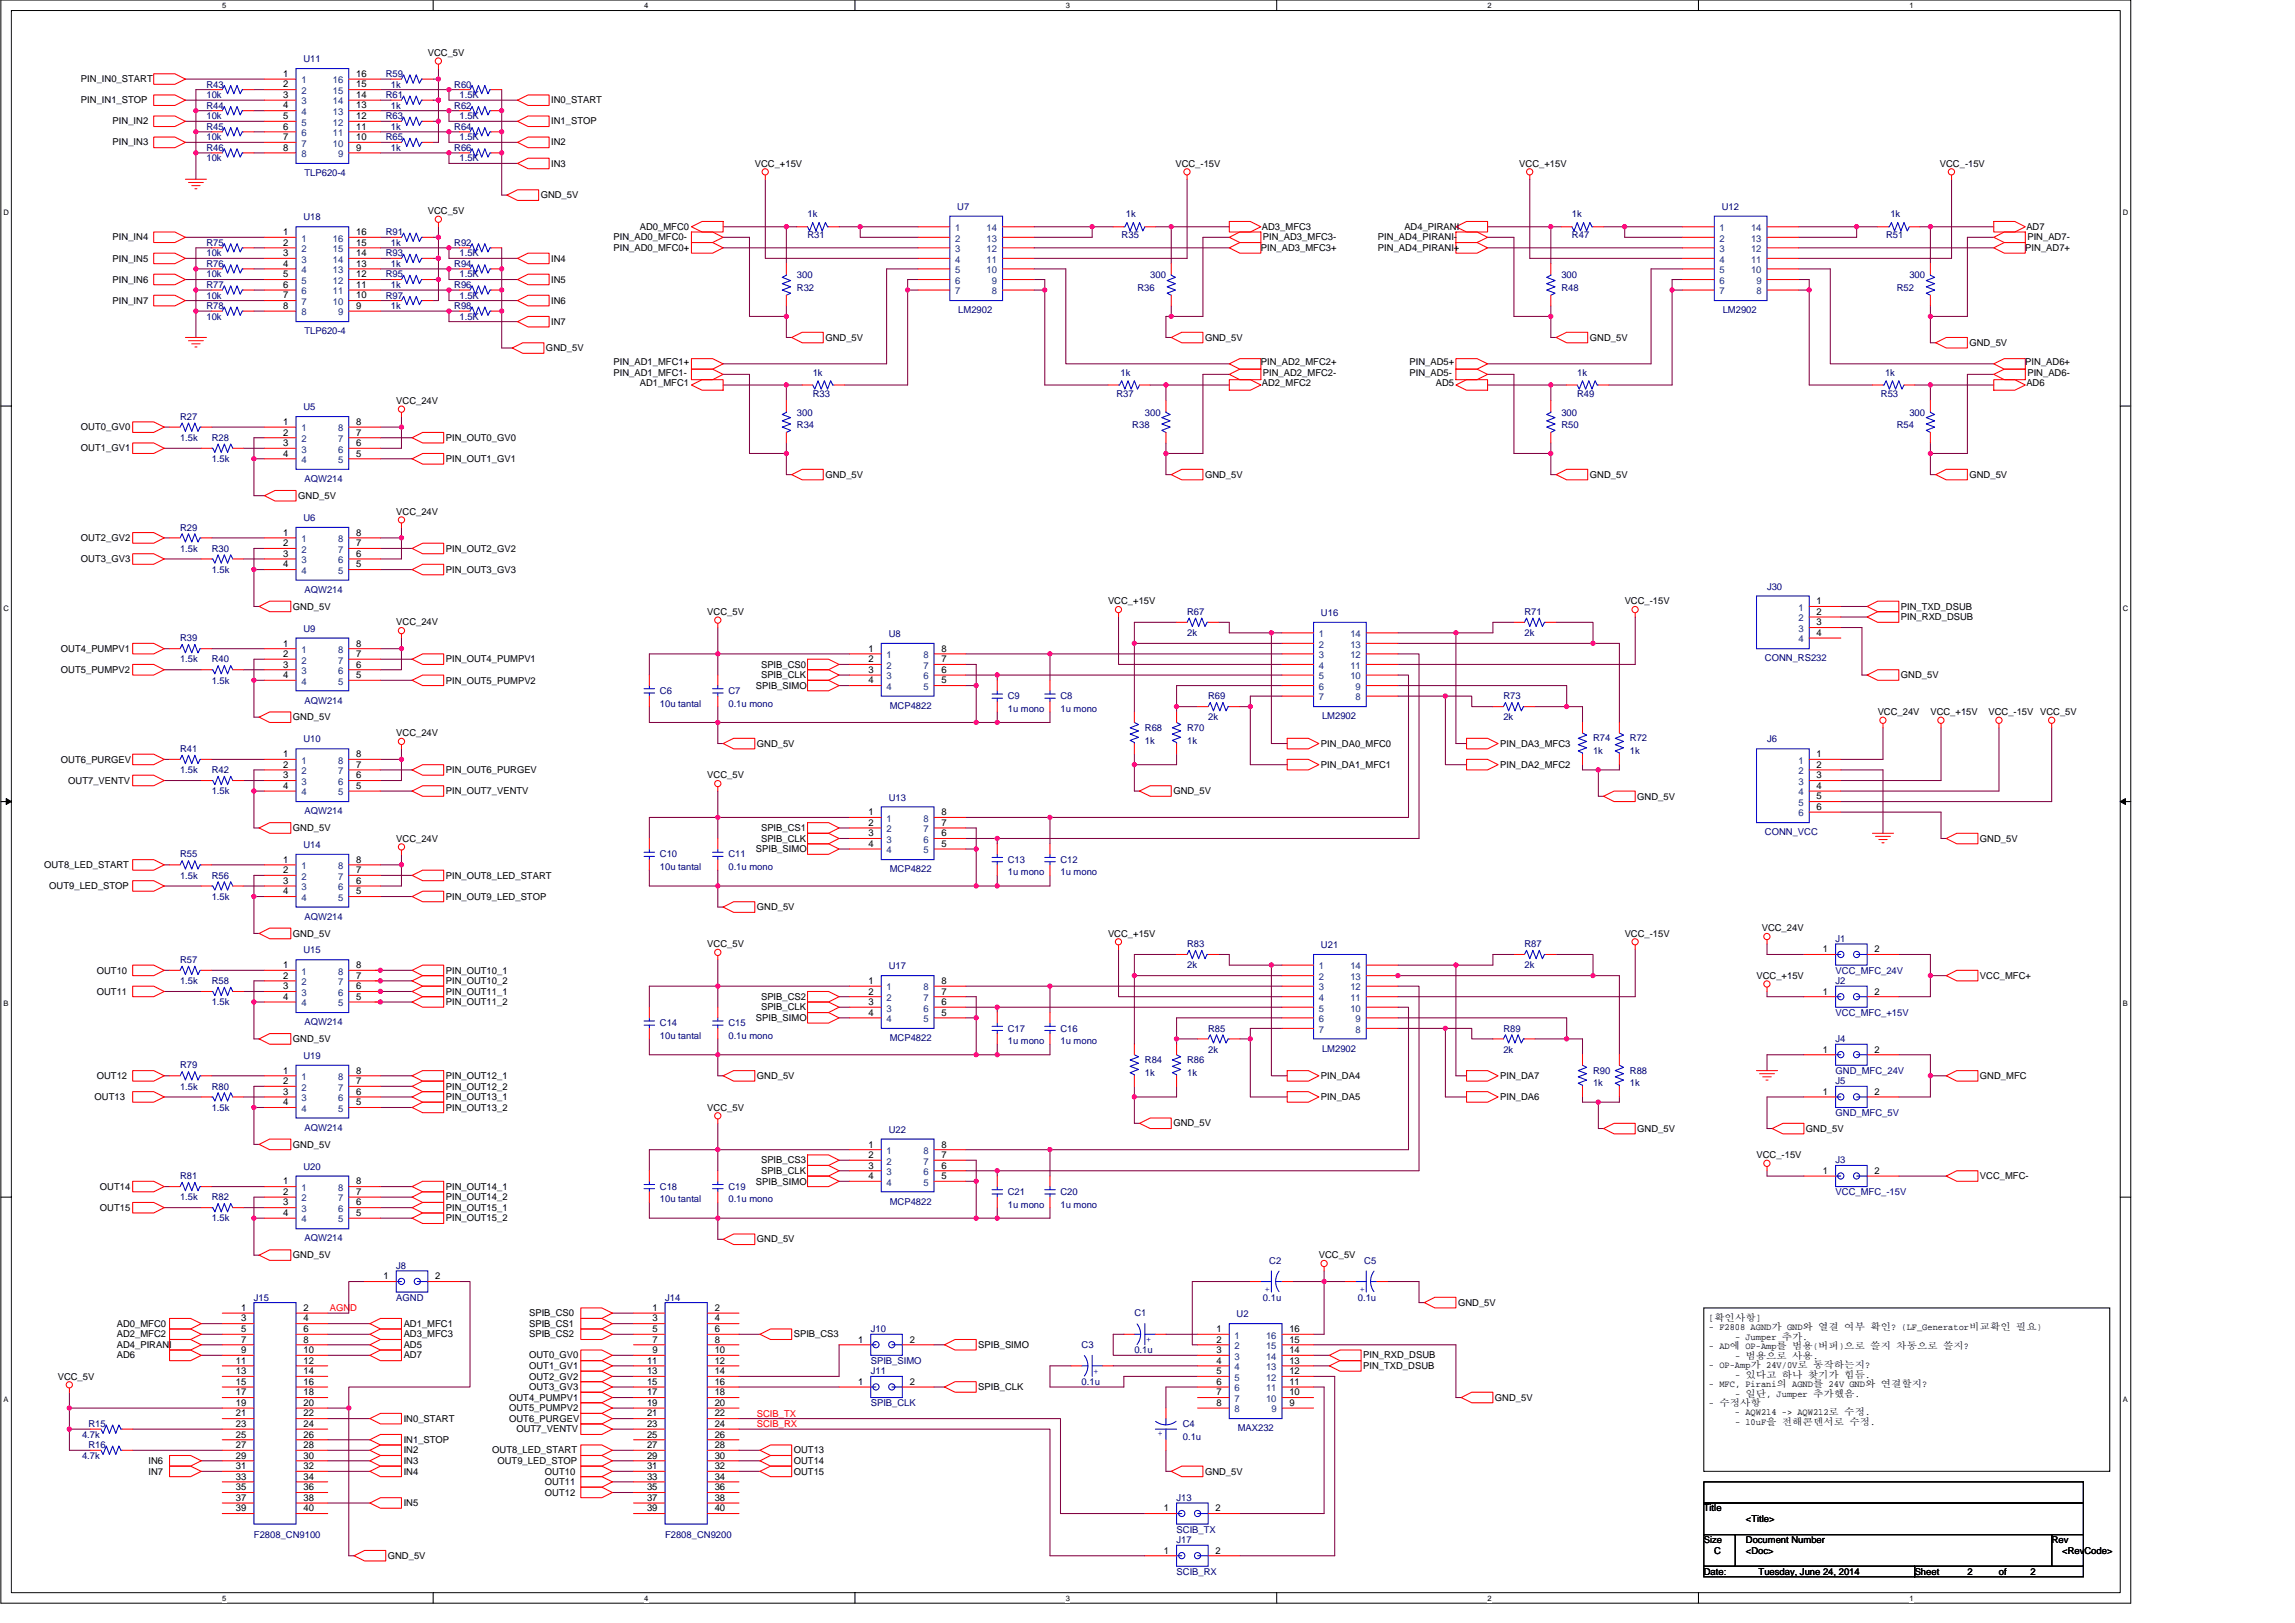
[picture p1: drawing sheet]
<svg xmlns="http://www.w3.org/2000/svg" width="420mm" height="297mm" viewBox="0 0 420 297" stroke-linecap="round" stroke-linejoin="round" font-family="sans-serif">
<defs><g id="words">
<g font-size="1.7" fill="#000080">
<text x="55.6" y="11.4">U11</text>
<text x="37.8" y="16">R43</text>
<text x="37.8" y="17.9">10k</text>
<text x="70.6" y="17.9">R61</text>
<text x="70.6" y="14.1">R59</text>
<text x="71.6" y="16">1k</text>
<text x="83.2" y="16">R60</text>
<text x="84.1" y="17.9">1.5K</text>
<text x="37.8" y="19.9">R44</text>
<text x="37.8" y="21.8">10k</text>
<text x="37.8" y="23.7">R45</text>
<text x="70.6" y="21.8">R63</text>
<text x="71.6" y="23.7">1k</text>
<text x="71.6" y="19.9">1k</text>
<text x="83.2" y="19.9">R62</text>
<text x="83.2" y="23.7">R64</text>
<text x="84.1" y="21.8">1.5K</text>
<text x="37.8" y="27.6">R46</text>
<text x="37.8" y="29.5">10k</text>
<text x="37.8" y="25.7">10k</text>
<text x="70.6" y="25.7">R65</text>
<text x="71.6" y="27.6">1k</text>
<text x="83.2" y="27.6">R66</text>
<text x="84.1" y="29.5">1.5K</text>
<text x="84.1" y="25.7">1.5K</text>
<text x="55.7" y="32.2">TLP620-4</text>
<text x="55.6" y="40.3">U18</text>
<text x="147.8" y="39.8">1k</text>
<text x="175.2" y="38.4">U7</text>
<text x="206.1" y="39.8">1k</text>
<text x="287.8" y="39.8">1k</text>
<text x="315.2" y="38.4">U12</text>
<text x="346.1" y="39.8">1k</text>
<text x="37.8" y="45">R75</text>
<text x="37.8" y="46.9">10k</text>
<text x="70.6" y="43.1">R91</text>
<text x="70.6" y="46.9">R93</text>
<text x="71.6" y="45">1k</text>
<text x="83.2" y="45">R92</text>
<text x="84.1" y="46.9">1.5K</text>
<text x="147.8" y="43.6">R31</text>
<text x="205.3" y="43.6">R35</text>
<text x="287.8" y="43.6">R47</text>
<text x="345.3" y="43.6">R51</text>
<text x="37.8" y="52.7">R77</text>
<text x="37.8" y="48.8">R76</text>
<text x="37.8" y="50.8">10k</text>
<text x="70.6" y="50.8">R95</text>
<text x="71.6" y="52.7">1k</text>
<text x="71.6" y="48.8">1k</text>
<text x="83.2" y="52.7">R96</text>
<text x="83.2" y="48.8">R94</text>
<text x="84.1" y="50.8">1.5K</text>
<text x="145.9" y="53.3">R32</text>
<text x="145.9" y="51">300</text>
<text x="208.2" y="53.3">R36</text>
<text x="210.6" y="51">300</text>
<text x="285.8" y="53.3">R48</text>
<text x="285.8" y="51">300</text>
<text x="347.2" y="53.3">R52</text>
<text x="349.6" y="51">300</text>
<text x="37.8" y="56.6">R78</text>
<text x="37.8" y="58.5">10k</text>
<text x="37.8" y="54.6">10k</text>
<text x="70.6" y="54.6">R97</text>
<text x="71.6" y="56.6">1k</text>
<text x="83.2" y="56.6">R98</text>
<text x="84.1" y="54.6">1.5K</text>
<text x="84.1" y="58.5">1.5K</text>
<text x="175.4" y="57.3">LM2902</text>
<text x="315.4" y="57.3">LM2902</text>
<text x="55.7" y="61.2">TLP620-4</text>
<text x="148.8" y="68.7">1k</text>
<text x="205.2" y="68.7">1k</text>
<text x="288.7" y="68.7">1k</text>
<text x="345.1" y="68.7">1k</text>
<text x="33" y="76.8">R27</text>
<text x="55.6" y="75.1">U5</text>
<text x="145.9" y="76.1">300</text>
<text x="148.8" y="72.6">R33</text>
<text x="204.4" y="72.6">R37</text>
<text x="209.6" y="76.1">300</text>
<text x="285.8" y="76.1">300</text>
<text x="288.7" y="72.6">R49</text>
<text x="344.3" y="72.6">R53</text>
<text x="349.6" y="76.1">300</text>
<text x="33" y="80.7">1.5k</text>
<text x="38.8" y="80.7">R28</text>
<text x="145.9" y="78.4">R34</text>
<text x="207.3" y="78.4">R38</text>
<text x="285.8" y="78.4">R50</text>
<text x="347.2" y="78.4">R54</text>
<text x="38.8" y="84.5">1.5k</text>
<text x="55.7" y="88.2">AQW214</text>
<text x="55.6" y="95.4">U6</text>
<text x="33" y="97.1">R29</text>
<text x="33" y="101">1.5k</text>
<text x="38.8" y="101">R30</text>
<text x="38.8" y="104.8">1.5k</text>
<text x="323.5" y="107.9">J30</text>
<text x="55.7" y="108.5">AQW214</text>
<text x="217.3" y="112.5">R67</text>
<text x="241.8" y="112.7">U16</text>
<text x="279.1" y="112.5">R71</text>
<text x="33" y="117.4">R39</text>
<text x="55.6" y="115.6">U9</text>
<text x="162.7" y="116.6">U8</text>
<text x="217.3" y="116.4">2k</text>
<text x="279.1" y="116.4">2k</text>
<text x="33" y="121.2">1.5k</text>
<text x="38.8" y="121.2">R40</text>
<text x="38.8" y="125.1">1.5k</text>
<text x="323.1" y="121">CONN_RS232</text>
<text x="55.7" y="128.8">AQW214</text>
<text x="120.8" y="127">C6</text>
<text x="120.8" y="129.3">10u tantal</text>
<text x="133.4" y="127">C7</text>
<text x="133.4" y="129.3">0.1u mono</text>
<text x="162.9" y="129.7">MCP4822</text>
<text x="184.5" y="128">C9</text>
<text x="184.5" y="130.3">1u mono</text>
<text x="194.2" y="128">C8</text>
<text x="194.2" y="130.3">1u mono</text>
<text x="221.2" y="128">R69</text>
<text x="221.2" y="131.8">2k</text>
<text x="242" y="131.7">LM2902</text>
<text x="275.2" y="128">R73</text>
<text x="275.2" y="131.8">2k</text>
<text x="33" y="137.6">R41</text>
<text x="55.6" y="135.9">U10</text>
<text x="209.6" y="133.8">R68</text>
<text x="209.6" y="136.1">1k</text>
<text x="217.3" y="133.8">R70</text>
<text x="217.3" y="136.1">1k</text>
<text x="291.6" y="135.7">R74</text>
<text x="298.4" y="135.7">R72</text>
<text x="323.5" y="135.9">J6</text>
<text x="33" y="141.5">1.5k</text>
<text x="38.8" y="141.5">R42</text>
<text x="291.6" y="138">1k</text>
<text x="298.4" y="138">1k</text>
<text x="38.8" y="145.4">1.5k</text>
<text x="55.7" y="149">AQW214</text>
<text x="162.7" y="146.5">U13</text>
<text x="55.6" y="155.2">U14</text>
<text x="323.1" y="152.9">CONN_VCC</text>
<text x="33" y="156.9">R55</text>
<text x="33" y="160.8">1.5k</text>
<text x="38.8" y="160.8">R56</text>
<text x="120.8" y="156.9">C10</text>
<text x="120.8" y="159.3">10u tantal</text>
<text x="133.4" y="156.9">C11</text>
<text x="133.4" y="159.3">0.1u mono</text>
<text x="162.9" y="159.6">MCP4822</text>
<text x="184.5" y="157.9">C13</text>
<text x="184.5" y="160.2">1u mono</text>
<text x="194.2" y="157.9">C12</text>
<text x="194.2" y="160.2">1u mono</text>
<text x="38.8" y="164.7">1.5k</text>
<text x="55.7" y="168.3">AQW214</text>
<text x="217.3" y="173.4">R83</text>
<text x="241.8" y="173.5">U21</text>
<text x="279.1" y="173.4">R87</text>
<text x="336.1" y="172.4">J1</text>
<text x="33" y="176.2">R57</text>
<text x="55.6" y="174.5">U15</text>
<text x="162.7" y="177.4">U17</text>
<text x="217.3" y="177.2">2k</text>
<text x="279.1" y="177.2">2k</text>
<text x="336.1" y="178.2">VCC_MFC_24V</text>
<text x="33" y="180.1">1.5k</text>
<text x="38.8" y="180.1">R58</text>
<text x="38.8" y="184">1.5k</text>
<text x="336.1" y="180.1">J2</text>
<text x="336.1" y="185.9">VCC_MFC_+15V</text>
<text x="55.7" y="187.6">AQW214</text>
<text x="120.8" y="187.8">C14</text>
<text x="120.8" y="190.1">10u tantal</text>
<text x="133.4" y="187.8">C15</text>
<text x="133.4" y="190.1">0.1u mono</text>
<text x="162.9" y="190.5">MCP4822</text>
<text x="184.5" y="188.8">C17</text>
<text x="184.5" y="191.1">1u mono</text>
<text x="194.2" y="188.8">C16</text>
<text x="194.2" y="191.1">1u mono</text>
<text x="221.2" y="188.8">R85</text>
<text x="275.2" y="188.8">R89</text>
<text x="336.1" y="190.7">J4</text>
<text x="33" y="195.5">R79</text>
<text x="55.6" y="193.8">U19</text>
<text x="209.6" y="194.6">R84</text>
<text x="209.6" y="196.9">1k</text>
<text x="217.3" y="194.6">R86</text>
<text x="217.3" y="196.9">1k</text>
<text x="221.2" y="192.7">2k</text>
<text x="242" y="192.4">LM2902</text>
<text x="275.2" y="192.7">2k</text>
<text x="291.6" y="196.5">R90</text>
<text x="298.4" y="196.5">R88</text>
<text x="336.1" y="196.5">GND_MFC_24V</text>
<text x="33" y="199.4">1.5k</text>
<text x="38.8" y="199.4">R80</text>
<text x="38.8" y="203.3">1.5k</text>
<text x="291.6" y="198.8">1k</text>
<text x="298.4" y="198.8">1k</text>
<text x="336.1" y="198.4">J5</text>
<text x="55.7" y="206.9">AQW214</text>
<text x="162.7" y="207.3">U22</text>
<text x="336.1" y="204.2">GND_MFC_5V</text>
<text x="33" y="215.8">R81</text>
<text x="55.6" y="214.1">U20</text>
<text x="336.1" y="212.9">J3</text>
<text x="33" y="219.7">1.5k</text>
<text x="38.8" y="219.7">R82</text>
<text x="120.8" y="217.7">C18</text>
<text x="120.8" y="220.1">10u tantal</text>
<text x="133.4" y="217.7">C19</text>
<text x="133.4" y="220.1">0.1u mono</text>
<text x="162.9" y="220.5">MCP4822</text>
<text x="184.5" y="218.7">C21</text>
<text x="184.5" y="221">1u mono</text>
<text x="194.2" y="218.7">C20</text>
<text x="194.2" y="221">1u mono</text>
<text x="336.1" y="218.7">VCC_MFC_-15V</text>
<text x="38.8" y="223.5">1.5k</text>
<text x="55.7" y="227.2">AQW214</text>
<text x="72.5" y="232.2">J8</text>
<text x="232.4" y="231.3">C2</text>
<text x="249.8" y="231.3">C5</text>
<text x="46.5" y="238">J15</text>
<text x="72.5" y="238">AGND</text>
<text x="121.8" y="238">J14</text>
<text x="231.2" y="238">0.1u</text>
<text x="248.6" y="238">0.1u</text>
<text x="159.4" y="243.8">J10</text>
<text x="207.7" y="240.9">C1</text>
<text x="226.4" y="241.1">U2</text>
<text x="159.4" y="251.5">J11</text>
<text x="159.4" y="249.6">SPIB_SIMO</text>
<text x="198" y="246.7">C3</text>
<text x="207.7" y="247.7">0.1u</text>
<text x="159.4" y="257.3">SPIB_CLK</text>
<text x="198" y="253.4">0.1u</text>
<text x="15" y="263.1">4.7k</text>
<text x="16.2" y="261.2">R15</text>
<text x="216.5" y="261.2">C4</text>
<text x="216.5" y="263.5">0.1u</text>
<text x="226.6" y="262">MAX232</text>
<text x="15" y="267">4.7k</text>
<text x="16.2" y="265">R16</text>
<text x="215.4" y="274.7">J13</text>
<text x="46.5" y="281.5">F2808_CN9100</text>
<text x="121.8" y="281.5">F2808_CN9200</text>
<text x="215.4" y="280.5">SCIB_TX</text>
<text x="215.4" y="282.4">J17</text>
<text x="215.4" y="288.2">SCIB_RX</text>
</g>
<g font-size="1.7">
<text x="78.3" y="10.2">VCC_5V</text>
<text x="14.8" y="15">PIN_IN0_START</text>
<text x="51.9" y="14.1">1</text>
<text x="51.9" y="16">2</text>
<text x="51.9" y="17.9">3</text>
<text x="65.2" y="17.9">14</text>
<text x="65.2" y="16">15</text>
<text x="65.2" y="14.1">16</text>
<text x="14.8" y="18.9">PIN_IN1_STOP</text>
<text x="20.6" y="22.8">PIN_IN2</text>
<text x="51.9" y="19.9">4</text>
<text x="51.9" y="21.8">5</text>
<text x="51.9" y="23.7">6</text>
<text x="65.2" y="23.7">11</text>
<text x="65.2" y="21.8">12</text>
<text x="65.2" y="19.9">13</text>
<text x="100.9" y="18.9">IN0_START</text>
<text x="100.9" y="22.8">IN1_STOP</text>
<text x="20.6" y="26.6">PIN_IN3</text>
<text x="51.9" y="25.7">7</text>
<text x="51.9" y="27.6">8</text>
<text x="65.2" y="27.6">9</text>
<text x="65.2" y="25.7">10</text>
<text x="100.9" y="26.6">IN2</text>
<text x="100.9" y="30.5">IN3</text>
<text x="138.2" y="30.5">VCC_+15V</text>
<text x="215.2" y="30.5">VCC_-15V</text>
<text x="278.1" y="30.5">VCC_+15V</text>
<text x="355.1" y="30.5">VCC_-15V</text>
<text x="78.3" y="39.2">VCC_5V</text>
<text x="99" y="36.3">GND_5V</text>
<text x="20.6" y="44">PIN_IN4</text>
<text x="20.6" y="47.9">PIN_IN5</text>
<text x="51.9" y="43">1</text>
<text x="51.9" y="45">2</text>
<text x="51.9" y="46.9">3</text>
<text x="65.2" y="46.9">14</text>
<text x="65.2" y="45">15</text>
<text x="65.2" y="43">16</text>
<text x="100.9" y="47.9">IN4</text>
<text x="112.3" y="45.9">PIN_AD0_MFC0+</text>
<text x="112.3" y="44">PIN_AD0_MFC0-</text>
<text x="117.1" y="42.1">AD0_MFC0</text>
<text x="230.8" y="45.9">PIN_AD3_MFC3+</text>
<text x="231" y="42.1">AD3_MFC3</text>
<text x="231.2" y="44">PIN_AD3_MFC3-</text>
<text x="252.3" y="45.9">PIN_AD4_PIRANI+</text>
<text x="252.3" y="44">PIN_AD4_PIRANI-</text>
<text x="257.1" y="42.1">AD4_PIRANI</text>
<text x="370.8" y="45.9">PIN_AD7+</text>
<text x="371" y="42.1">AD7</text>
<text x="371.2" y="44">PIN_AD7-</text>
<text x="20.6" y="51.7">PIN_IN6</text>
<text x="51.9" y="48.8">4</text>
<text x="51.9" y="50.8">5</text>
<text x="51.9" y="52.7">6</text>
<text x="65.2" y="52.7">11</text>
<text x="65.2" y="50.8">12</text>
<text x="65.2" y="48.8">13</text>
<text x="100.9" y="51.7">IN5</text>
<text x="20.6" y="55.6">PIN_IN7</text>
<text x="51.9" y="54.6">7</text>
<text x="51.9" y="56.5">8</text>
<text x="65.2" y="56.5">9</text>
<text x="65.2" y="54.6">10</text>
<text x="100.9" y="55.6">IN6</text>
<text x="100.9" y="59.5">IN7</text>
<text x="100" y="64.3">GND_5V</text>
<text x="151.1" y="62.4">GND_5V</text>
<text x="220.6" y="62.4">GND_5V</text>
<text x="291.1" y="62.4">GND_5V</text>
<text x="360.6" y="63.3">GND_5V</text>
<text x="112.3" y="66.8">PIN_AD1_MFC1+</text>
<text x="112.3" y="68.7">PIN_AD1_MFC1-</text>
<text x="117.1" y="70.7">AD1_MFC1</text>
<text x="230.8" y="66.8">PIN_AD2_MFC2+</text>
<text x="231" y="70.7">AD2_MFC2</text>
<text x="231.2" y="68.7">PIN_AD2_MFC2-</text>
<text x="258.1" y="66.8">PIN_AD5+</text>
<text x="258.1" y="68.7">PIN_AD5-</text>
<text x="262.9" y="70.7">AD5</text>
<text x="370.8" y="66.8">PIN_AD6+</text>
<text x="371" y="70.7">AD6</text>
<text x="371.2" y="68.7">PIN_AD6-</text>
<text x="51.9" y="77.8">1</text>
<text x="65.2" y="77.8">8</text>
<text x="72.5" y="73.9">VCC_24V</text>
<text x="14.8" y="78.8">OUT0_GV0</text>
<text x="14.8" y="82.6">OUT1_GV1</text>
<text x="51.9" y="79.7">2</text>
<text x="51.9" y="81.6">3</text>
<text x="51.9" y="83.6">4</text>
<text x="65.2" y="83.6">5</text>
<text x="65.2" y="81.6">6</text>
<text x="65.2" y="79.7">7</text>
<text x="81.6" y="80.7">PIN_OUT0_GV0</text>
<text x="81.6" y="84.5">PIN_OUT1_GV1</text>
<text x="151.1" y="87.4">GND_5V</text>
<text x="220.6" y="87.4">GND_5V</text>
<text x="291.1" y="87.4">GND_5V</text>
<text x="360.6" y="87.4">GND_5V</text>
<text x="54.6" y="91.3">GND_5V</text>
<text x="72.5" y="94.2">VCC_24V</text>
<text x="14.8" y="99">OUT2_GV2</text>
<text x="51.9" y="98">1</text>
<text x="51.9" y="100">2</text>
<text x="51.9" y="101.9">3</text>
<text x="65.2" y="101.9">6</text>
<text x="65.2" y="100">7</text>
<text x="65.2" y="98">8</text>
<text x="81.6" y="101">PIN_OUT2_GV2</text>
<text x="14.8" y="102.9">OUT3_GV3</text>
<text x="51.9" y="103.8">4</text>
<text x="65.2" y="103.8">5</text>
<text x="81.6" y="104.8">PIN_OUT3_GV3</text>
<text x="53.6" y="111.6">GND_5V</text>
<text x="129.5" y="112.5">VCC_5V</text>
<text x="202.8" y="110.6">VCC_+15V</text>
<text x="297.4" y="110.6">VCC_-15V</text>
<text x="332.6" y="110.6">1</text>
<text x="332.6" y="112.5">2</text>
<text x="348" y="113.5">PIN_RXD_DSUB</text>
<text x="348" y="111.6">PIN_TXD_DSUB</text>
<text x="11.2" y="119.3">OUT4_PUMPV1</text>
<text x="51.9" y="118.3">1</text>
<text x="65.2" y="118.3">8</text>
<text x="72.5" y="114.5">VCC_24V</text>
<text x="159" y="119.3">1</text>
<text x="172.3" y="119.3">8</text>
<text x="332.6" y="114.4">3</text>
<text x="332.6" y="116.4">4</text>
<text x="11.2" y="123.1">OUT5_PUMPV2</text>
<text x="51.9" y="120.2">2</text>
<text x="51.9" y="122.2">3</text>
<text x="51.9" y="124.1">4</text>
<text x="65.2" y="124.1">5</text>
<text x="65.2" y="122.2">6</text>
<text x="65.2" y="120.2">7</text>
<text x="81.6" y="121.2">PIN_OUT4_PUMPV1</text>
<text x="81.6" y="125.1">PIN_OUT5_PUMPV2</text>
<text x="139.3" y="122.2">SPIB_CS0</text>
<text x="139.3" y="124.1">SPIB_CLK</text>
<text x="159" y="121.2">2</text>
<text x="159" y="123.1">3</text>
<text x="159" y="125.1">4</text>
<text x="172.3" y="125.1">5</text>
<text x="172.3" y="123.1">6</text>
<text x="172.3" y="121.2">7</text>
<text x="348" y="124.1">GND_5V</text>
<text x="53.6" y="131.8">GND_5V</text>
<text x="138.4" y="126">SPIB_SIMO</text>
<text x="343.8" y="130.9">VCC_24V</text>
<text x="353.4" y="130.9">VCC_+15V</text>
<text x="364" y="130.9">VCC_-15V VCC_5V</text>
<text x="72.5" y="134.7">VCC_24V</text>
<text x="138.6" y="136.7">GND_5V</text>
<text x="241.8" y="136.7">PIN_DA0_MFC0</text>
<text x="274.6" y="136.7">PIN_DA3_MFC3</text>
<text x="11.2" y="139.6">OUT6_PURGEV</text>
<text x="12.5" y="143.4">OUT7_VENTV</text>
<text x="51.9" y="138.6">1</text>
<text x="51.9" y="140.5">2</text>
<text x="51.9" y="142.5">3</text>
<text x="65.2" y="142.5">6</text>
<text x="65.2" y="140.5">7</text>
<text x="65.2" y="138.6">8</text>
<text x="81.6" y="141.5">PIN_OUT6_PURGEV</text>
<text x="129.5" y="142.5">VCC_5V</text>
<text x="241.8" y="140.5">PIN_DA1_MFC1</text>
<text x="274.6" y="140.5">PIN_DA2_MFC2</text>
<text x="332.6" y="138.6">1</text>
<text x="332.6" y="140.5">2</text>
<text x="332.6" y="142.5">3</text>
<text x="51.9" y="144.4">4</text>
<text x="65.2" y="144.4">5</text>
<text x="81.6" y="145.4">PIN_OUT7_VENTV</text>
<text x="159" y="149.2">1</text>
<text x="172.3" y="149.2">8</text>
<text x="214.8" y="145.4">GND_5V</text>
<text x="299.8" y="146.3">GND_5V</text>
<text x="332.6" y="144.4">4</text>
<text x="332.6" y="146.3">5</text>
<text x="332.6" y="148.2">6</text>
<text x="53.6" y="152.1">GND_5V</text>
<text x="72.5" y="154.1">VCC_24V</text>
<text x="138.4" y="156">SPIB_SIMO</text>
<text x="139.3" y="152.1">SPIB_CS1</text>
<text x="139.3" y="154.1">SPIB_CLK</text>
<text x="159" y="151.1">2</text>
<text x="159" y="153.1">3</text>
<text x="159" y="155">4</text>
<text x="172.3" y="155">5</text>
<text x="172.3" y="153.1">6</text>
<text x="172.3" y="151.1">7</text>
<text x="362.5" y="154.1">GND_5V</text>
<text x="8.1" y="158.9">OUT8_LED_START</text>
<text x="51.9" y="157.9">1</text>
<text x="51.9" y="159.8">2</text>
<text x="51.9" y="161.8">3</text>
<text x="65.2" y="161.8">6</text>
<text x="65.2" y="159.8">7</text>
<text x="65.2" y="157.9">8</text>
<text x="81.6" y="160.8">PIN_OUT8_LED_START</text>
<text x="9" y="162.7">OUT9_LED_STOP</text>
<text x="51.9" y="163.7">4</text>
<text x="65.2" y="163.7">5</text>
<text x="81.6" y="164.7">PIN_OUT9_LED_STOP</text>
<text x="138.6" y="166.6">GND_5V</text>
<text x="53.6" y="171.4">GND_5V</text>
<text x="129.5" y="173.4">VCC_5V</text>
<text x="202.8" y="171.4">VCC_+15V</text>
<text x="297.4" y="171.4">VCC_-15V</text>
<text x="322.5" y="170.5">VCC_24V</text>
<text x="17.7" y="178.2">OUT10</text>
<text x="51.9" y="177.2">1</text>
<text x="51.9" y="179.1">2</text>
<text x="65.2" y="179.1">7</text>
<text x="65.2" y="177.2">8</text>
<text x="81.6" y="178.2">PIN_OUT10_1</text>
<text x="321.6" y="179.1">VCC_+15V</text>
<text x="333.7" y="174.3">1</text>
<text x="343.2" y="174.3">2</text>
<text x="362.5" y="179.1">VCC_MFC+</text>
<text x="17.7" y="182">OUT11</text>
<text x="51.9" y="181.1">3</text>
<text x="51.9" y="183">4</text>
<text x="65.2" y="183">5</text>
<text x="65.2" y="181.1">6</text>
<text x="81.6" y="182">PIN_OUT11_1</text>
<text x="81.6" y="180.1">PIN_OUT10_2</text>
<text x="81.6" y="184">PIN_OUT11_2</text>
<text x="139.3" y="183">SPIB_CS2</text>
<text x="139.3" y="184.9">SPIB_CLK</text>
<text x="159" y="180.1">1</text>
<text x="159" y="182">2</text>
<text x="159" y="183.9">3</text>
<text x="159" y="185.9">4</text>
<text x="172.3" y="185.9">5</text>
<text x="172.3" y="183.9">6</text>
<text x="172.3" y="182">7</text>
<text x="172.3" y="180.1">8</text>
<text x="333.7" y="182">1</text>
<text x="343.2" y="182">2</text>
<text x="53.6" y="190.7">GND_5V</text>
<text x="138.4" y="186.9">SPIB_SIMO</text>
<text x="17.7" y="197.5">OUT12</text>
<text x="51.9" y="196.5">1</text>
<text x="65.2" y="196.5">8</text>
<text x="81.6" y="197.5">PIN_OUT12_1</text>
<text x="138.6" y="197.5">GND_5V</text>
<text x="241.8" y="197.5">PIN_DA4</text>
<text x="274.6" y="197.5">PIN_DA7</text>
<text x="333.7" y="192.6">1</text>
<text x="343.2" y="192.6">2</text>
<text x="362.5" y="197.5">GND_MFC</text>
<text x="17.3" y="201.3">OUT13</text>
<text x="51.9" y="198.4">2</text>
<text x="51.9" y="200.4">3</text>
<text x="51.9" y="202.3">4</text>
<text x="65.2" y="202.3">5</text>
<text x="65.2" y="200.4">6</text>
<text x="65.2" y="198.4">7</text>
<text x="81.6" y="201.3">PIN_OUT13_1</text>
<text x="81.6" y="199.4">PIN_OUT12_2</text>
<text x="81.6" y="203.3">PIN_OUT13_2</text>
<text x="129.5" y="203.3">VCC_5V</text>
<text x="241.8" y="201.3">PIN_DA5</text>
<text x="274.6" y="201.3">PIN_DA6</text>
<text x="333.7" y="200.4">1</text>
<text x="343.2" y="200.4">2</text>
<text x="214.8" y="206.2">GND_5V</text>
<text x="299.8" y="207.1">GND_5V</text>
<text x="330.6" y="207.1">GND_5V</text>
<text x="53.6" y="210">GND_5V</text>
<text x="139.3" y="212.9">SPIB_CS3</text>
<text x="139.3" y="214.8">SPIB_CLK</text>
<text x="159" y="210">1</text>
<text x="159" y="211.9">2</text>
<text x="159" y="213.9">3</text>
<text x="159" y="215.8">4</text>
<text x="172.3" y="215.8">5</text>
<text x="172.3" y="213.9">6</text>
<text x="172.3" y="211.9">7</text>
<text x="172.3" y="210">8</text>
<text x="321.6" y="212">VCC_-15V</text>
<text x="333.7" y="214.8">1</text>
<text x="343.2" y="214.8">2</text>
<text x="362.5" y="215.8">VCC_MFC-</text>
<text x="18.3" y="217.7">OUT14</text>
<text x="18.3" y="221.6">OUT15</text>
<text x="51.9" y="216.8">1</text>
<text x="51.9" y="218.7">2</text>
<text x="51.9" y="220.6">3</text>
<text x="65.2" y="220.6">6</text>
<text x="65.2" y="218.7">7</text>
<text x="65.2" y="216.8">8</text>
<text x="81.6" y="217.7">PIN_OUT14_1</text>
<text x="81.6" y="221.6">PIN_OUT15_1</text>
<text x="81.6" y="219.7">PIN_OUT14_2</text>
<text x="138.4" y="216.8">SPIB_SIMO</text>
<text x="51.9" y="222.5">4</text>
<text x="65.2" y="222.5">5</text>
<text x="81.6" y="223.5">PIN_OUT15_2</text>
<text x="138.6" y="227.4">GND_5V</text>
<text x="53.6" y="230.3">GND_5V</text>
<text x="241.5" y="230.3">VCC_5V</text>
<text x="44.2" y="239.9">1</text>
<text x="55.6" y="239.9">2</text>
<text x="70.2" y="234.1">1</text>
<text x="79.7" y="234.1">2</text>
<text x="119.4" y="239.9">1</text>
<text x="130.8" y="239.9">2</text>
<text x="266.9" y="239">GND_5V</text>
<text x="21.4" y="242.8">AD0_MFC0</text>
<text x="21.4" y="244.8">AD2_MFC2</text>
<text x="44.2" y="241.9">3</text>
<text x="44.2" y="243.8">5</text>
<text x="44.2" y="245.7">7</text>
<text x="55.6" y="241.9">4</text>
<text x="55.6" y="243.8">6</text>
<text x="55.6" y="245.7">8</text>
<text x="73.9" y="242.8">AD1_MFC1</text>
<text x="73.9" y="244.8">AD3_MFC3</text>
<text x="96.9" y="244.8">SPIB_CS2</text>
<text x="96.9" y="240.9">SPIB_CS0</text>
<text x="96.9" y="242.8">SPIB_CS1</text>
<text x="119.4" y="241.9">3</text>
<text x="119.4" y="243.8">5</text>
<text x="119.4" y="245.7">7</text>
<text x="130.8" y="241.9">4</text>
<text x="130.8" y="243.8">6</text>
<text x="130.8" y="245.7">8</text>
<text x="145.3" y="244.8">SPIB_CS3</text>
<text x="157.1" y="245.7">1</text>
<text x="166.5" y="245.7">2</text>
<text x="222.7" y="243.8">1</text>
<text x="222.7" y="245.7">2</text>
<text x="236.1" y="245.7">15</text>
<text x="236.1" y="243.8">16</text>
<text x="312.9" y="241.7">[확인사항]</text>
<text x="312.9" y="243.4">- F2808 AGND가 GND와 열결 여부 확인? (LF_Generator비교확인 필요)</text>
<text x="317.6" y="245.2">- Jumper 추가.</text>
<text x="21.4" y="246.7">AD4_PIRANI</text>
<text x="21.4" y="248.6">AD6</text>
<text x="43.2" y="249.6">11</text>
<text x="43.2" y="251.5">13</text>
<text x="44.2" y="247.6">9</text>
<text x="55.6" y="247.6">10</text>
<text x="55.6" y="249.6">12</text>
<text x="55.6" y="251.5">14</text>
<text x="73.9" y="246.7">AD5</text>
<text x="73.9" y="248.6">AD7</text>
<text x="96.9" y="248.6">OUT0_GV0</text>
<text x="96.9" y="250.6">OUT1_GV1</text>
<text x="118.5" y="249.6">11</text>
<text x="118.5" y="251.5">13</text>
<text x="119.4" y="247.6">9</text>
<text x="130.8" y="247.6">10</text>
<text x="130.8" y="249.6">12</text>
<text x="130.8" y="251.5">14</text>
<text x="179.1" y="246.7">SPIB_SIMO</text>
<text x="222.7" y="247.7">3</text>
<text x="222.7" y="249.6">4</text>
<text x="222.7" y="251.5">5</text>
<text x="236.1" y="251.5">12</text>
<text x="236.1" y="249.6">13</text>
<text x="236.1" y="247.7">14</text>
<text x="249.6" y="248.6">PIN_RXD_DSUB</text>
<text x="249.6" y="250.6">PIN_TXD_DSUB</text>
<text x="312.9" y="250.4">- OP-Amp가 24V/0V로 동작하는지?</text>
<text x="312.9" y="246.9">- AD에 OP-Amp를 범용(버퍼)으로 쓸지 차동으로 쓸지?</text>
<text x="317.6" y="248.6">- 범용으로 사용.</text>
<text x="10.6" y="252.5">VCC_5V</text>
<text x="43.2" y="253.4">15</text>
<text x="43.2" y="255.4">17</text>
<text x="43.2" y="257.3">19</text>
<text x="55.6" y="253.4">16</text>
<text x="55.6" y="255.4">18</text>
<text x="55.6" y="257.3">20</text>
<text x="93.2" y="256.3">OUT4_PUMPV1</text>
<text x="96.9" y="252.5">OUT2_GV2</text>
<text x="96.9" y="254.4">OUT3_GV3</text>
<text x="118.5" y="253.4">15</text>
<text x="118.5" y="255.4">17</text>
<text x="118.5" y="257.3">19</text>
<text x="130.8" y="253.4">16</text>
<text x="130.8" y="255.4">18</text>
<text x="130.8" y="257.3">20</text>
<text x="157.1" y="253.4">1</text>
<text x="166.5" y="253.4">2</text>
<text x="179.1" y="254.4">SPIB_CLK</text>
<text x="222.7" y="253.4">6</text>
<text x="222.7" y="255.4">7</text>
<text x="222.7" y="257.3">8</text>
<text x="236.1" y="257.3">9</text>
<text x="236.1" y="255.4">10</text>
<text x="236.1" y="253.4">11</text>
<text x="273.7" y="256.3">GND_5V</text>
<text x="312.9" y="257.3">- 수정사항</text>
<text x="312.9" y="253.9">- MFC, Pirani의 AGND를 24V GND와 연결할지?</text>
<text x="317.6" y="252.1">- 있다고 하나 찾기가 힘듬.</text>
<text x="317.6" y="255.6">- 일단, Jumper 추가했음.</text>
<text x="43.2" y="259.2">21</text>
<text x="43.2" y="261.2">23</text>
<text x="43.2" y="263.1">25</text>
<text x="55.6" y="259.2">22</text>
<text x="55.6" y="261.2">24</text>
<text x="55.6" y="263.1">26</text>
<text x="73.9" y="260.2">IN0_START</text>
<text x="93.2" y="258.3">OUT5_PUMPV2</text>
<text x="93.2" y="260.2">OUT6_PURGEV</text>
<text x="94.5" y="262.1">OUT7_VENTV</text>
<text x="118.5" y="259.2">21</text>
<text x="118.5" y="261.2">23</text>
<text x="118.5" y="263.1">25</text>
<text x="130.8" y="259.2">22</text>
<text x="130.8" y="261.2">24</text>
<text x="130.8" y="263.1">26</text>
<text x="317.6" y="259.1">- AQW214 -&gt; AQW212로 수정.</text>
<text x="317.6" y="260.8">- 10uF을 전해콘덴서로 수정.</text>
<text x="27.2" y="267.9">IN6</text>
<text x="27.2" y="269.9">IN7</text>
<text x="43.2" y="265">27</text>
<text x="43.2" y="267">29</text>
<text x="43.2" y="268.9">31</text>
<text x="55.6" y="265">28</text>
<text x="55.6" y="267">30</text>
<text x="55.6" y="268.9">32</text>
<text x="73.9" y="267.9">IN3</text>
<text x="73.9" y="269.9">IN4</text>
<text x="73.9" y="264.1">IN1_STOP</text>
<text x="73.9" y="266">IN2</text>
<text x="90.1" y="266">OUT8_LED_START</text>
<text x="91.1" y="267.9">OUT9_LED_STOP</text>
<text x="99.8" y="269.9">OUT10</text>
<text x="118.5" y="265">27</text>
<text x="118.5" y="267">29</text>
<text x="118.5" y="268.9">31</text>
<text x="130.8" y="265">28</text>
<text x="130.8" y="267">30</text>
<text x="130.8" y="268.9">32</text>
<text x="145.3" y="267.9">OUT14</text>
<text x="145.3" y="269.9">OUT15</text>
<text x="145.3" y="266">OUT13</text>
<text x="220.6" y="269.9">GND_5V</text>
<text x="43.2" y="270.8">33</text>
<text x="43.2" y="272.8">35</text>
<text x="43.2" y="274.7">37</text>
<text x="55.6" y="270.8">34</text>
<text x="55.6" y="272.8">36</text>
<text x="55.6" y="274.7">38</text>
<text x="73.9" y="275.7">IN5</text>
<text x="99.8" y="271.8">OUT11</text>
<text x="99.8" y="273.7">OUT12</text>
<text x="118.5" y="270.8">33</text>
<text x="118.5" y="272.8">35</text>
<text x="118.5" y="274.7">37</text>
<text x="130.8" y="270.8">34</text>
<text x="130.8" y="272.8">36</text>
<text x="130.8" y="274.7">38</text>
<text x="43.2" y="276.6">39</text>
<text x="55.6" y="276.6">40</text>
<text x="118.5" y="276.6">39</text>
<text x="130.8" y="276.6">40</text>
<text x="213.1" y="276.6">1</text>
<text x="222.5" y="276.6">2</text>
<text x="311.9" y="276.6">Title</text>
<text x="319.6" y="278.6">&lt;Title&gt;</text>
<text x="71" y="285.3">GND_5V</text>
<text x="213.1" y="284.3">1</text>
<text x="222.5" y="284.3">2</text>
<text x="311.9" y="282.4">Size</text>
<text x="313.8" y="284.4">C</text>
<text x="319.6" y="282.4">Document Number</text>
<text x="319.6" y="284.4">&lt;Doc&gt;</text>
<text x="375.6" y="282.4">Rev</text>
<text x="377.5" y="284.4">&lt;RevCode&gt;</text>
<text x="311.9" y="288.2">Date:</text>
<text x="322" y="288.2">Tuesday, June 24, 2014</text>
<text x="350.5" y="288.2">Sheet</text>
<text x="360.2" y="288.2">2</text>
<text x="366" y="288.2">of</text>
<text x="371.8" y="288.2">2</text>
</g>
<g font-size="1.7" fill="#004080">
<text x="55.2" y="15.3">1</text>
<text x="55.2" y="17.2">2</text>
<text x="60.9" y="17.2">15</text>
<text x="60.9" y="15.3">16</text>
<text x="55.2" y="19.1">3</text>
<text x="55.2" y="21">4</text>
<text x="55.2" y="23">5</text>
<text x="60.9" y="23">12</text>
<text x="60.9" y="21">13</text>
<text x="60.9" y="19.1">14</text>
<text x="55.2" y="24.9">6</text>
<text x="55.2" y="26.8">7</text>
<text x="55.2" y="28.8">8</text>
<text x="60.9" y="26.8">10</text>
<text x="60.9" y="24.9">11</text>
<text x="61.9" y="28.8">9</text>
<text x="55.2" y="44.2">1</text>
<text x="55.2" y="46.1">2</text>
<text x="60.9" y="46.1">15</text>
<text x="60.9" y="44.2">16</text>
<text x="174.9" y="42.3">1</text>
<text x="174.9" y="44.2">2</text>
<text x="174.9" y="46.1">3</text>
<text x="180.6" y="46.1">12</text>
<text x="180.6" y="44.2">13</text>
<text x="180.6" y="42.3">14</text>
<text x="314.8" y="42.3">1</text>
<text x="314.8" y="44.2">2</text>
<text x="314.8" y="46.1">3</text>
<text x="320.6" y="46.1">12</text>
<text x="320.6" y="44.2">13</text>
<text x="320.6" y="42.3">14</text>
<text x="55.2" y="48.1">3</text>
<text x="55.2" y="50">4</text>
<text x="55.2" y="51.9">5</text>
<text x="55.2" y="53.9">6</text>
<text x="60.9" y="53.9">11</text>
<text x="60.9" y="51.9">12</text>
<text x="60.9" y="50">13</text>
<text x="60.9" y="48.1">14</text>
<text x="174.9" y="48.1">4</text>
<text x="174.9" y="50">5</text>
<text x="174.9" y="51.9">6</text>
<text x="174.9" y="53.9">7</text>
<text x="180.6" y="50">10</text>
<text x="180.6" y="48.1">11</text>
<text x="181.6" y="53.9">8</text>
<text x="181.6" y="51.9">9</text>
<text x="314.8" y="48.1">4</text>
<text x="314.8" y="50">5</text>
<text x="314.8" y="51.9">6</text>
<text x="314.8" y="53.9">7</text>
<text x="320.6" y="50">10</text>
<text x="320.6" y="48.1">11</text>
<text x="321.6" y="53.9">8</text>
<text x="321.6" y="51.9">9</text>
<text x="55.2" y="55.8">7</text>
<text x="55.2" y="57.7">8</text>
<text x="60.9" y="55.8">10</text>
<text x="61.9" y="57.7">9</text>
<text x="55.2" y="79">1</text>
<text x="55.2" y="80.9">2</text>
<text x="55.2" y="82.8">3</text>
<text x="61.9" y="82.8">6</text>
<text x="61.9" y="80.9">7</text>
<text x="61.9" y="79">8</text>
<text x="55.2" y="84.8">4</text>
<text x="61.9" y="84.8">5</text>
<text x="55.2" y="99.2">1</text>
<text x="55.2" y="101.2">2</text>
<text x="61.9" y="101.2">7</text>
<text x="61.9" y="99.2">8</text>
<text x="55.2" y="103.1">3</text>
<text x="55.2" y="105">4</text>
<text x="61.9" y="105">5</text>
<text x="61.9" y="103.1">6</text>
<text x="329.3" y="111.8">1</text>
<text x="329.3" y="113.7">2</text>
<text x="55.2" y="119.5">1</text>
<text x="61.9" y="119.5">8</text>
<text x="241.5" y="116.6">1</text>
<text x="241.5" y="118.5">2</text>
<text x="247.2" y="118.5">13</text>
<text x="247.2" y="116.6">14</text>
<text x="329.3" y="115.6">3</text>
<text x="329.3" y="117.6">4</text>
<text x="55.2" y="121.4">2</text>
<text x="55.2" y="123.4">3</text>
<text x="55.2" y="125.3">4</text>
<text x="61.9" y="125.3">5</text>
<text x="61.9" y="123.4">6</text>
<text x="61.9" y="121.4">7</text>
<text x="162.3" y="120.5">1</text>
<text x="162.3" y="122.4">2</text>
<text x="162.3" y="124.3">3</text>
<text x="169" y="124.3">6</text>
<text x="169" y="122.4">7</text>
<text x="169" y="120.5">8</text>
<text x="241.5" y="120.5">3</text>
<text x="241.5" y="122.4">4</text>
<text x="241.5" y="124.3">5</text>
<text x="247.2" y="124.3">10</text>
<text x="247.2" y="122.4">11</text>
<text x="247.2" y="120.5">12</text>
<text x="162.3" y="126.3">4</text>
<text x="169" y="126.3">5</text>
<text x="241.5" y="126.3">6</text>
<text x="241.5" y="128.2">7</text>
<text x="248.2" y="128.2">8</text>
<text x="248.2" y="126.3">9</text>
<text x="55.2" y="139.8">1</text>
<text x="55.2" y="141.7">2</text>
<text x="55.2" y="143.6">3</text>
<text x="61.9" y="143.6">6</text>
<text x="61.9" y="141.7">7</text>
<text x="61.9" y="139.8">8</text>
<text x="329.3" y="139.8">1</text>
<text x="329.3" y="141.7">2</text>
<text x="329.3" y="143.6">3</text>
<text x="55.2" y="145.6">4</text>
<text x="61.9" y="145.6">5</text>
<text x="329.3" y="145.6">4</text>
<text x="329.3" y="147.5">5</text>
<text x="329.3" y="149.4">6</text>
<text x="162.3" y="150.4">1</text>
<text x="162.3" y="152.3">2</text>
<text x="162.3" y="154.2">3</text>
<text x="169" y="154.2">6</text>
<text x="169" y="152.3">7</text>
<text x="169" y="150.4">8</text>
<text x="55.2" y="159.1">1</text>
<text x="55.2" y="161">2</text>
<text x="61.9" y="161">7</text>
<text x="61.9" y="159.1">8</text>
<text x="162.3" y="156.2">4</text>
<text x="169" y="156.2">5</text>
<text x="55.2" y="162.9">3</text>
<text x="55.2" y="164.9">4</text>
<text x="61.9" y="164.9">5</text>
<text x="61.9" y="162.9">6</text>
<text x="55.2" y="178.4">1</text>
<text x="61.9" y="178.4">8</text>
<text x="241.5" y="177.4">1</text>
<text x="241.5" y="179.3">2</text>
<text x="247.2" y="179.3">13</text>
<text x="247.2" y="177.4">14</text>
<text x="55.2" y="180.3">2</text>
<text x="55.2" y="182.2">3</text>
<text x="55.2" y="184.2">4</text>
<text x="61.9" y="184.2">5</text>
<text x="61.9" y="182.2">6</text>
<text x="61.9" y="180.3">7</text>
<text x="162.3" y="181.3">1</text>
<text x="162.3" y="183.2">2</text>
<text x="162.3" y="185.1">3</text>
<text x="169" y="185.1">6</text>
<text x="169" y="183.2">7</text>
<text x="169" y="181.3">8</text>
<text x="241.5" y="181.3">3</text>
<text x="241.5" y="183.2">4</text>
<text x="241.5" y="185.1">5</text>
<text x="247.2" y="185.1">10</text>
<text x="247.2" y="183.2">11</text>
<text x="247.2" y="181.3">12</text>
<text x="162.3" y="187.1">4</text>
<text x="169" y="187.1">5</text>
<text x="241.5" y="187.1">6</text>
<text x="241.5" y="189">7</text>
<text x="248.2" y="189">8</text>
<text x="248.2" y="187.1">9</text>
<text x="55.2" y="197.7">1</text>
<text x="61.9" y="197.7">8</text>
<text x="55.2" y="199.6">2</text>
<text x="55.2" y="201.5">3</text>
<text x="55.2" y="203.5">4</text>
<text x="61.9" y="203.5">5</text>
<text x="61.9" y="201.5">6</text>
<text x="61.9" y="199.6">7</text>
<text x="162.3" y="211.2">1</text>
<text x="162.3" y="213.1">2</text>
<text x="162.3" y="215.1">3</text>
<text x="169" y="215.1">6</text>
<text x="169" y="213.1">7</text>
<text x="169" y="211.2">8</text>
<text x="55.2" y="218">1</text>
<text x="55.2" y="219.9">2</text>
<text x="55.2" y="221.8">3</text>
<text x="61.9" y="221.8">6</text>
<text x="61.9" y="219.9">7</text>
<text x="61.9" y="218">8</text>
<text x="162.3" y="217">4</text>
<text x="169" y="217">5</text>
<text x="55.2" y="223.7">4</text>
<text x="61.9" y="223.7">5</text>
<text x="226" y="245">1</text>
<text x="231.8" y="245">16</text>
<text x="226" y="246.9">2</text>
<text x="226" y="248.8">3</text>
<text x="226" y="250.8">4</text>
<text x="231.8" y="250.8">13</text>
<text x="231.8" y="248.8">14</text>
<text x="231.8" y="246.9">15</text>
<text x="226" y="252.7">5</text>
<text x="226" y="254.6">6</text>
<text x="226" y="256.6">7</text>
<text x="231.8" y="256.6">10</text>
<text x="231.8" y="254.6">11</text>
<text x="231.8" y="252.7">12</text>
<text x="226" y="258.5">8</text>
<text x="232.8" y="258.5">9</text>
</g>
<g font-size="1.7" fill="#f00">
<text x="60.4" y="239.9">AGND</text>
<text x="138.6" y="259.2">SCIB_TX</text>
<text x="138.6" y="261.2">SCIB_RX</text>
</g>
<g font-size="1.7" fill="#00f">
<text x="232.5" y="236.5" transform="rotate(-90 232.5 236.5)">+</text>
<text x="249.9" y="236.5" transform="rotate(-90 249.9 236.5)">+</text>
<text x="209.9" y="244.8" transform="rotate(90 209.9 244.8)">+</text>
<text x="200.2" y="250.6" transform="rotate(90 200.2 250.6)">+</text>
<text x="212.9" y="261.9" transform="rotate(180 212.9 261.9)">+</text>
</g>
<g font-size="1.4">
<text x="40.7" y="1.5">5</text>
<text x="117.9" y="1.5">4</text>
<text x="195.1" y="1.5">3</text>
<text x="272.3" y="1.5">2</text>
<text x="349.6" y="1.5">1</text>
<text x=".6" y="39.4">D</text>
<text x="388.7" y="39.4">D</text>
<text x=".6" y="111.8">C</text>
<text x="388.7" y="111.8">C</text>
<text x=".6" y="184.1">B</text>
<text x="388.7" y="184.1">B</text>
<text x=".6" y="256.5">A</text>
<text x="388.7" y="256.5">A</text>
<text x="40.7" y="292.9">5</text>
<text x="117.9" y="292.9">4</text>
<text x="195.1" y="292.9">3</text>
<text x="272.3" y="292.9">2</text>
<text x="349.6" y="292.9">1</text>
</g>
</g></defs>
<path d="M.2 0h389.9v293.4h-389.9zM2.1 1.9h386.1v289.6h-386.1z" fill="none" stroke="#000" stroke-width=".18"/>
<g fill="#fff">
<path d="M40.7 .2h.8v1.6h-.8z"/>
<path d="M40.7 291.7h.8v1.5h-.8z"/>
</g>
<path d="M79.3 0v1.9M79.3 291.5v1.9" fill="none" stroke="#000" stroke-width=".19"/>
<g fill="#fff">
<path d="M117.9 .2h.8v1.6h-.8z"/>
<path d="M117.9 291.7h.8v1.5h-.8z"/>
</g>
<path d="M156.5 0v1.9M156.5 291.5v1.9" fill="none" stroke="#000" stroke-width=".19"/>
<g fill="#fff">
<path d="M195.1 .2h.8v1.6h-.8z"/>
<path d="M195.1 291.7h.8v1.5h-.8z"/>
</g>
<path d="M233.7 0v1.9M233.7 291.5v1.9" fill="none" stroke="#000" stroke-width=".19"/>
<g fill="#fff">
<path d="M272.3 .2h.8v1.6h-.8z"/>
<path d="M272.3 291.7h.8v1.5h-.8z"/>
</g>
<path d="M310.9 0v1.9M310.9 291.5v1.9" fill="none" stroke="#000" stroke-width=".19"/>
<g fill="#fff">
<path d="M349.6 .2h.7v1.6h-.7z"/>
<path d="M349.6 291.7h.7v1.5h-.7z"/>
<path d="M.6 38.1h1v1.6h-1z"/>
<path d="M388.7 38.1h.9v1.6h-.9z"/>
<path d="M.6 110.5h1v1.6h-1z"/>
<path d="M388.7 110.5h.9v1.6h-.9z"/>
</g>
<path d="M.2 74.3h1.9M388.2 74.3h1.9" fill="none" stroke="#000" stroke-width=".19"/>
<g fill="#fff">
<path d="M.6 182.9h1v1.5h-1z"/>
<path d="M388.7 182.9h.9v1.5h-.9z"/>
</g>
<path d="M.2 146.7h1.9M388.2 146.7h1.9" fill="none" stroke="#000" stroke-width=".19"/>
<path d="M1.1 146.2l1 .5-1 .5zM388.2 146.7l.9-.5v1z" fill="#000" stroke="#000" stroke-width=".18"/>
<g fill="#fff">
<path d="M.6 255.3h1v1.5h-1z"/>
<path d="M388.7 255.3h.9v1.5h-.9z"/>
</g>
<path d="M.2 219.1h1.9M388.2 219.1h1.9M311.9 239.4h74.3v29.9h-74.3zM311.9 271.2h69.5v3.9h-69.5zM311.9 275.1h69.5v5.8h-69.5zM311.9 280.9h5.8v5.8h-5.8zM311.9 286.7h38.6v1.9h-38.6zM317.7 280.9h57.9v5.8h-57.9zM350.5 286.7h30.9v1.9h-30.9zM375.6 280.9h5.8v5.8h-5.8z" fill="none" stroke="#000" stroke-width=".19"/>
<g fill="none" stroke="#800040" stroke-width=".19">
<path d="M33.9 14.5h14.5M33.9 18.3h14.5M38.8 16.4h-2.9v3.9h2.9M46.5 16.4h1.9M69.6 14.5h2M69.6 18.3h2M69.6 16.4h12.6M79.3 14.5h1M79.3 18.3h1M80.3 12.6v1.9M80.3 14.5v3.8M80.3 18.3v3.9"/>
<path d="M82.2 16.4v1.9h12.6M82.2 16.4h1.9M91.9 16.4v19.3h.9M33.9 22.2h14.5M33.9 26.1h14.5M35.9 28v4.8M35.9 20.3v3.8h2.9M35.9 24.1v3.9h2.9M46.5 20.3h1.9M46.5 24.1h1.9M46.5 28h1.9M69.6 22.2h2"/>
<path d="M69.6 26.1h2M69.6 20.3h12.6M69.6 28h12.6M69.6 24.1h12.6M79.3 22.2h1M80.3 22.2v3.9h-1M82.2 24.1h1.9M82.2 20.3h1.9M82.2 28h1.9M82.2 20.3v1.9h12.6M82.2 24.1v2h12.6M82.2 28v1.9h12.6"/>
<path d="M140.1 32.8v14.5h28M217.3 32.8v14.5h-28M280.1 32.8v14.5h27.9M357.3 32.8v14.5h-28M33.9 43.4h14.5M33.9 47.3h14.5M33.9 51.2h14.5M33.9 55h14.5M35.9 56.9v4.9M35.9 49.2v3.9h2.9M35.9 53.1v3.8h2.9M38.8 45.4h-2.9v3.8h2.9"/>
<path d="M46.5 45.4h1.9M46.5 49.2h1.9M46.5 53.1h1.9M46.5 56.9h1.9M69.6 43.4h2M69.6 47.3h2M69.6 51.2h2M69.6 55h2M69.6 45.4h12.6M69.6 49.2h12.6M69.6 56.9h12.6M69.6 53.1h12.6"/>
<path d="M79.3 43.4h1M79.3 47.3h1M79.3 51.2h1M80.3 41.5v1.9M80.3 51.2v3.8h-1M80.3 43.4v3.9M80.3 47.3v3.9M82.2 45.4v1.9h12.6M82.2 45.4h1.9M82.2 53.1h1.9M82.2 49.2h1.9M82.2 56.9h1.9"/>
<path d="M82.2 49.2v2h12.6M82.2 53.1v1.9h12.6M82.2 56.9v2h12.6M91.9 45.4v18.3h1.9M132.4 43.4h4.8v14.5h6.8v-1.9M132.4 41.5h11.6M132.4 45.4h35.7M144 41.5h1.9M144 41.5v6.8M144 57.9v3.9h.9M153.6 41.5h3.9M157.5 41.5h10.6"/>
<path d="M157.5 41.5v1.9h10.6M166.2 53.1v17.4h-11.6M166.2 53.1h1.9M168.1 49.2h-5.8v17.4h-29.9M168.1 51.2h-1.9v1.9M189.3 41.5h10.7M189.3 45.4h35.8M189.3 49.2h5.8v17.4h30M189.3 51.2h2v1.9M189.3 53.1h2M191.3 53.1v17.4h11.6M200 41.5h3.8"/>
<path d="M200 41.5v1.9h-10.7M211.5 41.5h2.9M214.4 41.5h10.7M214.4 41.5v6.8M214.4 56v1.9M214.4 57.9h-.9v3.9h.9M225.1 43.4h-4.9v14.5h-5.8M272.3 43.4h4.9v14.5h6.7M272.3 41.5h11.6M272.3 45.4h35.7M283.9 41.5v6.8M283.9 56v1.9"/>
<path d="M283.9 57.9v3.9h1M283.9 41.5h1.9M293.6 41.5h3.8M297.4 41.5h10.6M297.4 41.5v1.9h10.6M306.1 53.1v17.4h-11.6M306.1 53.1h1.9M308 51.2h-1.9v1.9M308 49.2h-5.7v17.4h-30M329.3 45.4h35.7M329.3 41.5h10.6M329.3 49.2h5.8v17.4h29.9"/>
<path d="M329.3 51.2h1.9v1.9M329.3 53.1h1.9M331.2 53.1v17.4h11.6M339.9 41.5h3.9M339.9 41.5v1.9h-10.6M351.5 41.5h1.9M353.4 56v1.9M353.4 41.5h11.6M353.4 41.5v6.8M353.4 57.9v4.8h1M365 43.4h-4.8v14.5h-6.8M30.1 78.2h.9"/>
<path d="M38.8 78.2h9.6M69.6 78.2h3.9M73.5 76.2v2M73.5 78.2v3.8h-3.9M132.4 68.5h4.8v14.5h6.8M132.4 70.5h11.6M144 70.5v2.8M144 70.5h2.9M210.6 70.5h2.9M213.5 70.5v2.8M213.5 70.5h11.6M225.1 68.5h-4.9v14.5h-6.7"/>
<path d="M272.3 68.5h4.9v14.5h6.7M272.3 70.5h11.6M283.9 70.5h2.9M283.9 70.5v2.8M350.5 70.5h2.9M353.4 70.5v2.8M353.4 70.5h11.6M365 68.5h-4.8v14.5h-6.8M30.1 98.4h.9M30.1 82h6.7M38.8 98.4h9.6M44.5 82h3.9"/>
<path d="M46.5 84v6.7h1.9M46.5 84h1.9M48.4 80.1h-1.9v3.9M69.6 80.1h5.8M69.6 84h5.8M73.5 96.5v1.9h-3.9M73.5 98.4v3.9h-3.9M144 83v3.9h.9M144 81.1v1.9M213.5 81.1v1.9M213.5 83v3.9h.9M283.9 81.1v1.9"/>
<path d="M283.9 83v3.9h1M353.4 83v3.9h1M353.4 81.1v1.9M30.1 118.7h.9M30.1 102.3h6.7M38.8 118.7h9.6M44.5 102.3h3.9M46.5 104.2h1.9M46.5 104.2v6.8h.9M48.4 100.4h-1.9v3.8M69.6 118.7h3.9M69.6 100.4h5.8"/>
<path d="M69.6 104.2h5.8M73.5 116.8v1.9M73.5 118.7v3.9h-3.9M131.4 119.7h24.1M131.4 114.9v4.8M131.4 119.7v3.8M131.4 119.7h-12.5v3.8M176.8 119.7h15.4M192.2 119.7h42.5M192.2 119.7v4.8M204.8 112.9v8.7h29.9M207.7 117.8h27"/>
<path d="M207.7 117.8v12.5M215.4 113.9h-7.7v3.9M223.1 113.9h2v1.9h7.7M232.8 115.8h1.9M232.8 115.8v20.3h2.9M255.9 115.8h10.6M255.9 117.8h35.7M255.9 119.7h3.9v33.8h-77.2M266.5 115.8v20.3h2M277.2 113.9h-3.9v1.9h-6.8M284.9 113.9h6.7v3.9M291.6 117.8h4.9v14.4"/>
<path d="M299.4 112.9v8.7h-43.5M337 114.9h3.9v8.6h.9M337 111h4.8M337 112.9h4.8M30.1 139h.9M30.1 122.6h6.7M38.8 139h9.6M44.5 122.6h3.9M46.5 124.5h1.9M46.5 124.5v6.8h.9M48.4 120.6h-1.9v3.9M69.6 139h3.9"/>
<path d="M69.6 120.7h5.8M69.6 124.5h5.8M73.5 137.1v1.9M73.5 139v3.9h-3.9M118.9 129.3v2.9h12.5M131.4 132.2h47.3M131.4 132.2v3.9h1M131.4 129.3v2.9M153.6 121.6h1.9M153.6 123.5h1.9M153.6 125.5h1.9M176.8 121.6h1.9v3.9"/>
<path d="M176.8 125.5h1.9M176.8 123.5h5.8M178.7 125.5v6.7M178.7 132.2h3.9M182.6 123.5h52.1M182.6 123.5v1M182.6 130.3v1.9M192.2 130.3v1.9h-9.6M207.7 140v4.8h.9M207.7 138v2M215.4 129.3h3.9M215.4 138v2h-7.7"/>
<path d="M215.4 129.3v1M227 129.3h1.9M228.9 129.3v10.7h6.8M234.7 127.4h-5.8v1.9M234.7 125.5h-19.3v3.8M255.9 125.5h30.9v3.8M255.9 123.5h2v26.1h-65.7M255.9 127.4h8.7M264.6 127.4h4.8v1.9h3.9M264.6 127.4v12.6h3.9M281 129.3h5.8M286.8 129.3h2.9v2.9"/>
<path d="M289.7 140v.9h2.9M296.5 140v.9h-3.9M344.7 133.2v5.8h-7.7M355.4 133.2v9.7h-18.4M366 133.2v11.6h-29M375.6 133.2v13.5h-38.6M30.1 142.9h6.7M30.1 158.3h.9M38.8 158.3h9.6M44.5 142.9h3.9M46.5 144.8v6.7h.9M48.4 140.9h-1.9v3.9h1.9"/>
<path d="M69.6 158.3h3.9M69.6 140.9h5.8M69.6 144.8h5.8M73.5 156.4v1.9M73.5 158.3v3.9h-3.9M118.9 159.3v2.9h12.5M131.4 149.6v3.9M131.4 149.6h-12.5v3.9M131.4 159.3v2.9M131.4 149.6h24.1M131.4 144.8v4.8M153.6 151.5h1.9"/>
<path d="M153.6 153.5h1.9M153.6 155.4h1.9M176.8 149.6h15.4M176.8 151.5h1.9v3.9M176.8 155.4h1.9M176.8 153.5h5.8M178.7 155.4v6.8M182.6 153.5v.9M192.2 149.6v4.8M292.6 140.9v4.8h1M337 148.6h18.4v4.9h.9M337 140.9h7.7v11.6"/>
<path d="M30.1 177.6h.9M30.1 162.2h6.7M38.8 177.6h9.6M44.5 162.2h3.9M46.5 164.1v6.7h.9M46.5 164.1h1.9M48.4 160.2h-1.9v3.9M48.4 179.5h-1.9v3.9M68.7 177.6h6.7M68.7 179.5h6.7M69.6 160.2h5.8M69.6 164.1h5.8"/>
<path d="M131.4 175.7v4.8M131.4 162.2h47.3M131.4 162.2v3.8h1M178.7 162.2h3.9M182.6 160.2v2M192.2 160.2v2h-9.6M204.8 173.7v8.7h29.9M207.7 178.6h27M207.7 178.6v12.5M215.4 174.7h-7.7v3.9M223.1 174.7h2v1.9h7.7M232.8 176.6h1.9"/>
<path d="M232.8 176.6v20.3h2.9M255.9 176.6h10.6M255.9 178.6h35.7M266.5 176.6v20.3h2M277.2 174.7h-3.9v1.9h-6.8M284.9 174.7h6.7v3.9M291.6 178.6h4.9v14.4M299.4 173.7v8.7h-43.5M323.5 172.8v1.9h6.8M347.6 174.7h5.8v3.9M353.4 178.6v3.8h-5.8M353.4 178.6h2.9"/>
<path d="M30.1 196.9h.9M30.1 181.5h6.7M38.8 196.9h9.6M44.5 181.5h3.9M46.5 183.4v6.7h.9M46.5 183.4h1.9M48.4 198.8h-1.9v3.9M68.7 181.5h6.7M68.7 183.4h6.7M69.6 196.9h5.8M69.6 198.8h5.8M118.9 190.1v2.9h12.5"/>
<path d="M131.4 180.5h24.1M131.4 193h47.3M131.4 180.5v3.8M131.4 193v3.9h1M131.4 180.5h-12.5v3.8M131.4 190.1v2.9M153.6 182.4h1.9M153.6 184.3h1.9M153.6 186.3h1.9M176.8 180.5h15.4M176.8 182.4h1.9v3.9M176.8 186.3h1.9"/>
<path d="M176.8 184.3h5.8M178.7 186.3v6.7M178.7 193h3.9M182.6 184.3h52.1M182.6 184.3v1M182.6 191.1v1.9M192.2 180.5h42.5M192.2 191.1v1.9h-9.6M192.2 180.5v4.8M207.7 198.8v2M215.4 190.1h3.9M215.4 198.8v2h-7.7"/>
<path d="M215.4 190.1v1M227 190.1h1.9M228.9 190.1v10.7h6.8M234.7 188.2h-5.8v1.9M234.7 186.3h-19.3v3.8M255.9 188.2h8.7M255.9 184.3h2v26.1h-65.7M255.9 186.3h30.9v3.8M255.9 180.5h3.9v33.8h-77.2M264.6 188.2h4.8v1.9h3.9M264.6 188.2v12.6h3.9M281 190.1h5.8"/>
<path d="M286.8 190.1h2.9v2.9M323.5 181.5v.9h6.8M330.3 193h-6.8v2.9M347.6 193h5.8v3.9M353.4 196.9h2.9M353.4 196.9v3.9h-5.8M30.1 217.2h.9M30.1 200.8h6.7M38.8 217.2h9.6M44.5 200.8h3.9M46.5 202.7v6.7h.9M46.5 202.7h1.9"/>
<path d="M48.4 219.1h-1.9v3.8M69.6 200.8h5.8M69.6 202.7h5.8M69.6 217.2h5.8M69.6 219.1h5.8M131.4 210.4h24.1M131.4 205.6v4.8M131.4 210.4v3.9M131.4 210.4h-12.5v3.9M153.6 212.3h1.9M153.6 214.3h1.9M153.6 216.2h1.9"/>
<path d="M176.8 210.4h15.4M176.8 212.3h1.9v3.9M176.8 216.2h1.9M176.8 214.3h5.8M178.7 216.2v6.7M182.6 214.3v.9M192.2 210.4v4.8M207.7 200.8v4.8h.9M289.7 200.8v.9h2.9M292.6 201.7v4.8h1M296.5 200.8v.9h-3.9M323.5 214.3v.9h6.8"/>
<path d="M330.3 200.8h-6.8v5.7h1M347.6 215.2h8.7M30.1 221h6.7M44.5 221h3.9M46.5 222.9v6.8h.9M46.5 222.9h1.9M66.7 234.5h-2.9v5.8h-3.8M69.6 221h5.8M69.6 222.9h5.8M84.1 234.5h2v19.4h-22.3v3.8M118.9 220.1v2.8h12.5M131.4 222.9h47.3"/>
<path d="M131.4 222.9v3.9h1M131.4 220.1v2.8M178.7 222.9h3.9M182.6 221v1.9M192.2 221v1.9h-9.6M228.9 234.5h-10.6v11.6h1M236.6 234.5h5.8M242.4 232.6v1.9M242.4 234.5h3.9M242.4 234.5v9.7h-1.9M254 234.5h5.8v3.9h1M12.7 257.7v3.9"/>
<path d="M12.7 257.7h28M12.7 254.8v2.9M36.8 242.3h3.9M36.8 244.2h3.9M36.8 246.1h3.9M36.8 248.1h3.9M60 242.3h7.7M60 244.2h7.7M60 246.1h7.7M60 248.1h7.7M60 259.6h7.7M60 257.7h3.8"/>
<path d="M63.8 257.7v27h1M112.1 248.1h3.9M112.1 251.9h3.9M112.1 253.9h3.9M112.1 255.8h3.9M112.1 257.7h3.9M112.1 259.6h3.9M112.1 250h3.9M112.1 240.3h3.9M112.1 242.3h3.9M112.1 244.2h3.9M135.3 259.6h58.9v17.4h15.4"/>
<path d="M135.3 253.9h18.3M135.3 244.2h3.8M153.6 246.1v5.8h-18.3M171 246.1h1.9M171 253.9h1.9M196.1 250h-3.9v3.9h13.5v-2h13.6M203.8 250h15.5M205.7 244.2h-1.9v3.9h15.5M213.5 244.2h5.8M219.3 253.9h-5.8v3.8M240.5 253.9h1.9v23.1h-15.4M240.5 248.1h2.9"/>
<path d="M240.5 250h2.9M240.5 251.9h3.9v32.8h-17.4M240.5 246.1h26v9.7h1M12.7 261.6h3.9M12.7 261.6v3.8h3.9M24.3 261.6h16.4M24.3 265.4h16.4M36.8 267.4h3.9M36.8 269.3h3.9M60 263.5h7.7M60 265.4h7.7M60 267.4h7.7"/>
<path d="M60 269.3h7.7M60 275.1h7.7M112.1 261.6h3.9M112.1 265.4h3.9M112.1 269.3h3.9M112.1 271.2h3.9M112.1 273.2h3.9M112.1 267.4h3.9M135.3 261.6h56.9v23.1h17.4M135.3 265.4h3.8M135.3 267.4h3.8M135.3 269.3h3.8"/>
<path d="M213.5 265.4v3.9h.9"/>
</g>
<g fill="#f0f" stroke="#f0f" stroke-width=".19">
<circle cx="242.4" cy="234.5" r=".38"/>
<circle cx="12.7" cy="261.6" r=".38"/>
<circle cx="12.7" cy="257.7" r=".38"/>
<circle cx="63.9" cy="257.7" r=".38"/>
<circle cx="46.5" cy="164.1" r=".38"/>
<circle cx="46.5" cy="183.4" r=".38"/>
<circle cx="46.5" cy="202.7" r=".38"/>
<circle cx="46.5" cy="222.9" r=".38"/>
<circle cx="46.5" cy="84" r=".38"/>
<circle cx="46.5" cy="124.5" r=".38"/>
<circle cx="46.5" cy="144.8" r=".38"/>
<circle cx="73.5" cy="78.2" r=".38"/>
<circle cx="73.5" cy="98.4" r=".38"/>
<circle cx="73.5" cy="118.7" r=".38"/>
<circle cx="73.5" cy="139" r=".38"/>
<circle cx="69.6" cy="177.6" r=".38"/>
<circle cx="69.6" cy="181.4" r=".38"/>
<circle cx="69.6" cy="179.5" r=".38"/>
<circle cx="69.6" cy="183.4" r=".38"/>
<circle cx="35.9" cy="28" r=".38"/>
<circle cx="35.8" cy="20.3" r=".38"/>
<circle cx="35.9" cy="24.1" r=".38"/>
<circle cx="82.2" cy="16.4" r=".38"/>
<circle cx="82.2" cy="20.3" r=".38"/>
<circle cx="82.2" cy="28" r=".38"/>
<circle cx="80.3" cy="18.3" r=".38"/>
<circle cx="80.3" cy="14.5" r=".38"/>
<circle cx="80.3" cy="22.2" r=".38"/>
<circle cx="91.8" cy="28" r=".38"/>
<circle cx="91.8" cy="20.3" r=".38"/>
<circle cx="82.2" cy="24.1" r=".38"/>
<circle cx="82.2" cy="45.3" r=".38"/>
<circle cx="82.2" cy="49.2" r=".38"/>
<circle cx="82.2" cy="56.9" r=".38"/>
<circle cx="80.3" cy="47.3" r=".38"/>
<circle cx="80.3" cy="43.4" r=".38"/>
<circle cx="80.3" cy="51.1" r=".38"/>
<circle cx="35.9" cy="56.9" r=".38"/>
<circle cx="35.8" cy="49.2" r=".38"/>
<circle cx="35.9" cy="53.1" r=".38"/>
<circle cx="91.8" cy="56.9" r=".38"/>
<circle cx="91.8" cy="49.2" r=".38"/>
<circle cx="82.2" cy="53.1" r=".38"/>
<circle cx="73.5" cy="158.3" r=".38"/>
<circle cx="91.8" cy="53.1" r=".38"/>
<circle cx="91.8" cy="24.1" r=".38"/>
<circle cx="232.8" cy="115.8" r=".38"/>
<circle cx="228.9" cy="129.3" r=".38"/>
<circle cx="131.4" cy="119.7" r=".38"/>
<circle cx="131.4" cy="132.2" r=".38"/>
<circle cx="182.6" cy="123.5" r=".38"/>
<circle cx="182.6" cy="132.2" r=".38"/>
<circle cx="178.7" cy="125.5" r=".38"/>
<circle cx="192.2" cy="119.7" r=".38"/>
<circle cx="207.7" cy="117.7" r=".38"/>
<circle cx="207.7" cy="139.9" r=".38"/>
<circle cx="215.4" cy="129.3" r=".38"/>
<circle cx="178.7" cy="132.2" r=".38"/>
<circle cx="291.6" cy="117.7" r=".38"/>
<circle cx="266.5" cy="115.8" r=".38"/>
<circle cx="292.6" cy="140.9" r=".38"/>
<circle cx="286.8" cy="129.3" r=".38"/>
<circle cx="264.6" cy="127.4" r=".38"/>
<circle cx="131.4" cy="149.6" r=".38"/>
<circle cx="131.4" cy="162.1" r=".38"/>
<circle cx="182.6" cy="153.4" r=".38"/>
<circle cx="182.6" cy="162.1" r=".38"/>
<circle cx="178.7" cy="155.4" r=".38"/>
<circle cx="192.2" cy="149.6" r=".38"/>
<circle cx="178.7" cy="162.1" r=".38"/>
<circle cx="264.6" cy="188.2" r=".38"/>
<circle cx="292.6" cy="201.7" r=".38"/>
<circle cx="232.8" cy="176.6" r=".38"/>
<circle cx="228.9" cy="190.1" r=".38"/>
<circle cx="131.4" cy="180.5" r=".38"/>
<circle cx="131.4" cy="193" r=".38"/>
<circle cx="182.6" cy="184.3" r=".38"/>
<circle cx="182.6" cy="193" r=".38"/>
<circle cx="178.7" cy="186.3" r=".38"/>
<circle cx="192.2" cy="180.5" r=".38"/>
<circle cx="207.7" cy="178.5" r=".38"/>
<circle cx="207.7" cy="200.7" r=".38"/>
<circle cx="215.4" cy="190.1" r=".38"/>
<circle cx="131.4" cy="210.4" r=".38"/>
<circle cx="131.4" cy="222.9" r=".38"/>
<circle cx="182.6" cy="214.3" r=".38"/>
<circle cx="182.6" cy="222.9" r=".38"/>
<circle cx="178.7" cy="216.2" r=".38"/>
<circle cx="192.2" cy="210.4" r=".38"/>
<circle cx="178.7" cy="222.9" r=".38"/>
<circle cx="178.7" cy="193" r=".38"/>
<circle cx="286.8" cy="190.1" r=".38"/>
<circle cx="291.6" cy="178.5" r=".38"/>
<circle cx="266.5" cy="176.6" r=".38"/>
<circle cx="255.9" cy="178.5" r=".38"/>
<circle cx="143.9" cy="57.9" r=".38"/>
<circle cx="143.9" cy="41.5" r=".38"/>
<circle cx="157.5" cy="41.5" r=".38"/>
<circle cx="143.9" cy="83" r=".38"/>
<circle cx="166.2" cy="53.1" r=".38"/>
<circle cx="143.9" cy="70.4" r=".38"/>
<circle cx="213.5" cy="70.4" r=".38"/>
<circle cx="214.4" cy="41.5" r=".38"/>
<circle cx="199.9" cy="41.5" r=".38"/>
<circle cx="213.5" cy="83" r=".38"/>
<circle cx="191.3" cy="53.1" r=".38"/>
<circle cx="214.4" cy="57.9" r=".38"/>
<circle cx="283.9" cy="70.4" r=".38"/>
<circle cx="297.4" cy="41.5" r=".38"/>
<circle cx="283.9" cy="83" r=".38"/>
<circle cx="306.1" cy="53.1" r=".38"/>
<circle cx="353.4" cy="70.4" r=".38"/>
<circle cx="353.4" cy="41.5" r=".38"/>
<circle cx="339.9" cy="41.5" r=".38"/>
<circle cx="353.4" cy="83" r=".38"/>
<circle cx="331.2" cy="53.1" r=".38"/>
<circle cx="353.4" cy="57.9" r=".38"/>
<circle cx="283.9" cy="57.9" r=".38"/>
<circle cx="283.9" cy="41.5" r=".38"/>
<circle cx="353.4" cy="178.5" r=".38"/>
<circle cx="353.4" cy="196.9" r=".38"/>
<circle cx="46.5" cy="104.2" r=".38"/>
</g>
<g fill="none" stroke="#f00" stroke-width=".19">
<path d="M28.1 13.5h3.9l1.9 1-1.9 .9h-3.9zM28.1 17.4h3.9l1.9 .9-1.9 1h-3.9zM38.8 16.4h1.9M44.5 16.4h2M48.4 14.5h5.8M48.4 16.4h5.8M48.4 18.3h5.8M63.8 18.3h5.8M63.8 16.4h5.8M63.8 14.5h5.8M71.6 18.3h1.9M71.6 14.5h1.9"/>
<path d="M77.4 18.3h1.9M77.4 14.5h1.9M80.3 11.8v.8M84.1 16.4h2M89.9 16.4h2M94.8 18.3l1.9-.9h3.8v1.9h-3.8zM28.1 21.2h3.9l1.9 1-1.9 1h-3.9zM28.1 25.1h3.9l1.9 1-1.9 .9h-3.9zM33.9 32.8h3.9M34.5 33.4h2.7M35.1 34h1.5M35.7 34.5h.4"/>
<path d="M38.8 20.3h1.9M38.8 28h1.9M38.8 24.1h1.9M44.5 20.3h2M44.5 28h2M44.5 24.1h2M48.4 20.3h5.8M48.4 22.2h5.8M48.4 24.1h5.8M48.4 26.1h5.8M48.4 28h5.8M63.8 28h5.8"/>
<path d="M63.8 26.1h5.8M63.8 24.1h5.8M63.8 22.2h5.8M63.8 20.3h5.8M71.6 22.2h1.9M71.6 26.1h1.9M77.4 22.2h1.9M77.4 26.1h1.9M84.1 20.3h2M84.1 28h2M84.1 24.1h2M89.9 20.3h2"/>
<path d="M89.9 28h2M89.9 24.1h2M92.8 35.7l2-1h3.8v2h-3.8zM94.8 22.2l1.9-1h3.8v2h-3.8zM94.8 26.1l1.9-1h3.8v1.9h-3.8zM94.8 29.9l1.9-.9h3.8v1.9h-3.8zM140.1 32v.8M217.3 32v.8M280.1 32v.8M357.3 32v.8M28.1 42.5h3.9l1.9 .9-1.9 1h-3.9zM28.1 46.3h3.9l1.9 1-1.9 1h-3.9z"/>
<path d="M28.1 50.2h3.9l1.9 1-1.9 .9h-3.9zM28.1 54h3.9l1.9 1-1.9 1h-3.9zM38.8 56.9h1.9M38.8 53.1h1.9M38.8 49.2h1.9M38.8 45.4h1.9M44.5 56.9h2M44.5 53.1h2M44.5 49.2h2M44.5 45.4h2M48.4 43.4h5.8M48.4 45.4h5.8"/>
<path d="M48.4 47.3h5.8M48.4 49.2h5.8M48.4 51.2h5.8M48.4 53.1h5.8M48.4 55h5.8M48.4 56.9h5.8M63.8 56.9h5.8M63.8 55h5.8M63.8 53.1h5.8M63.8 51.2h5.8M63.8 49.2h5.8M63.8 47.3h5.8"/>
<path d="M63.8 45.4h5.8M63.8 43.4h5.8M71.6 43.4h1.9M71.6 55h1.9M71.6 51.2h1.9M71.6 47.3h1.9M77.4 43.4h1.9M77.4 55h1.9M77.4 51.2h1.9M77.4 47.3h1.9M80.3 40.7v.8M84.1 53.1h2"/>
<path d="M84.1 56.9h2M84.1 49.2h2M84.1 45.4h2M89.9 53.1h2M89.9 56.9h2M89.9 49.2h2M89.9 45.4h2M94.8 47.3l1.9-1h3.8v2h-3.8zM94.8 51.2l1.9-1h3.8v1.9h-3.8zM94.8 55l1.9-1h3.8v2h-3.8zM94.8 58.9l1.9-1h3.8v1.9h-3.8zM126.6 44.4h3.9l1.9 1-1.9 .9h-3.9z"/>
<path d="M126.6 42.5h3.9l1.9 .9-1.9 1h-3.9zM126.6 41.5l1.9-1h3.9v2h-3.9zM144 54v2M144 48.3v1.9M145.9 41.5h1.9M151.7 41.5h1.9M168.1 41.5h5.8M168.1 43.4h5.8M168.1 45.4h5.8M168.1 47.3h5.8M168.1 49.2h5.8M168.1 51.2h5.8"/>
<path d="M168.1 53.1h5.8M183.5 53.1h5.8M183.5 51.2h5.8M183.5 49.2h5.8M183.5 47.3h5.8M183.5 45.4h5.8M183.5 43.4h5.8M183.5 41.5h5.8M203.8 41.5h1.9M209.6 41.5h1.9M214.4 54v2M214.4 48.3v1.9"/>
<path d="M225.1 40.5h3.8l1.9 1-1.9 1h-3.8zM225.1 45.4l1.9-1h3.8v1.9h-3.8zM225.1 43.4l1.9-.9h3.8v1.9h-3.8zM266.5 44.4h3.9l1.9 1-1.9 .9h-3.9zM266.5 42.5h3.9l1.9 .9-1.9 1h-3.9zM266.5 41.5l2-1h3.8v2h-3.8zM283.9 54v2M283.9 48.3v1.9M285.8 41.5h2M291.6 41.5h2M308 41.5h5.8M308 43.4h5.8"/>
<path d="M308 45.4h5.8M308 47.3h5.8M308 49.2h5.8M308 51.2h5.8M308 53.1h5.8M323.5 53.1h5.8M323.5 51.2h5.8M323.5 49.2h5.8M323.5 47.3h5.8M323.5 45.4h5.8M323.5 43.4h5.8M323.5 41.5h5.8"/>
<path d="M343.8 41.5h1.9M349.6 41.5h1.9M353.4 54v2M353.4 48.3v1.9M365 40.5h3.9l1.9 1-1.9 1h-3.9zM365 45.4l1.9-1h3.9v1.9h-3.9zM365 43.4l1.9-.9h3.9v1.9h-3.9zM24.3 77.2h3.8l2 1-2 .9h-3.8zM31 78.2h2M33.9 61.8h3.9M34.5 62.4h2.7M35.1 62.9h1.5"/>
<path d="M35.7 63.5h.4M36.8 78.2h2M48.4 78.2h5.8M63.8 78.2h5.8M73.5 75.5v.7M93.8 63.7l1.9-1h3.9v2h-3.9zM126.6 65.6h3.9l1.9 1-1.9 1h-3.9zM126.6 67.6h3.9l1.9 .9-1.9 1h-3.9zM126.6 70.5l1.9-1h3.9v1.9h-3.9zM144 79.1v2M144 73.3v2M144.9 61.8l2-1h3.8v1.9h-3.8z"/>
<path d="M146.9 70.5h1.9M152.7 70.5h1.9M202.9 70.5h1.9M208.6 70.5h2M213.5 79.1v2M213.5 73.3v2M214.4 61.8l2-1h3.8v1.9h-3.8zM225.1 69.5h3.8l1.9 1-1.9 .9h-3.8zM225.1 66.6l1.9-1h3.8v2h-3.8zM225.1 68.5l1.9-.9h3.8v1.9h-3.8zM266.5 65.6h3.9l1.9 1-1.9 1h-3.9zM266.5 67.6h3.9l1.9 .9-1.9 1h-3.9z"/>
<path d="M266.5 70.5l2-1h3.8v1.9h-3.8zM283.9 79.1v2M283.9 73.3v2M284.9 61.8l1.9-1h3.9v1.9h-3.9zM286.8 70.5h1.9M292.6 70.5h1.9M342.8 70.5h1.9M348.6 70.5h1.9M353.4 79.1v2M353.4 73.3v2M354.4 62.7l1.9-.9h3.9v1.9h-3.9zM365 69.5h3.9l1.9 1-1.9 .9h-3.9z"/>
<path d="M365 66.6l1.9-1h3.9v2h-3.9zM365 68.5l1.9-.9h3.9v1.9h-3.9zM24.3 81.1h3.8l2 .9-2 1h-3.8zM24.3 97.5h3.8l2 .9-2 1h-3.8zM31 98.4h2M36.8 98.4h2M36.8 82h2M42.6 82h1.9M48.4 90.7l1.9-.9h3.9v1.9h-3.9zM48.4 80.1h5.8M48.4 82h5.8M48.4 84h5.8"/>
<path d="M48.4 98.4h5.8M63.8 84h5.8M63.8 82h5.8M63.8 80.1h5.8M63.8 98.4h5.8M73.5 95.7v.8M75.4 84l2-1h3.8v1.9h-3.8zM75.4 80.1l2-1h3.8v2h-3.8zM144.9 86.9l2-1h3.8v1.9h-3.8zM214.4 86.9l2-1h3.8v1.9h-3.8zM284.9 86.9l1.9-1h3.9v1.9h-3.9zM354.4 86.9l1.9-1h3.9v1.9h-3.9z"/>
<path d="M24.3 117.8h3.8l2 .9-2 1h-3.8zM24.3 101.3h3.8l2 1-2 1h-3.8zM31 118.7h2M36.8 118.7h2M36.8 102.3h2M42.6 102.3h1.9M47.4 111l2-1h3.8v2h-3.8zM48.4 118.7h5.8M48.4 100.4h5.8M48.4 102.3h5.8M48.4 104.2h5.8M63.8 118.7h5.8"/>
<path d="M63.8 104.2h5.8M63.8 102.3h5.8M63.8 100.4h5.8M73.5 116v.8M75.4 100.4l2-1h3.8v1.9h-3.8zM75.4 104.2l2-.9h3.8v1.9h-3.8zM131.4 114.1v.8M155.5 119.7h5.8M171 119.7h5.8M204.8 112.2v.7M215.4 113.9h1.9M221.2 113.9h1.9"/>
<path d="M234.7 115.8h5.8M234.7 117.8h5.8M234.7 119.7h5.8M250.1 119.7h5.8M250.1 117.8h5.8M250.1 115.8h5.8M277.2 113.9h1.9M283 113.9h1.9M299.4 112.2v.7M331.2 111h5.8M331.2 112.9h5.8M331.2 114.9h5.8"/>
<path d="M331.2 116.8h5.8M341.8 112.9l2-.9h3.8v1.9h-3.8zM341.8 111l2-1h3.8v2h-3.8zM24.3 121.6h3.8l2 1-2 .9h-3.8zM24.3 138h3.8l2 1-2 1h-3.8zM31 139h2M36.8 139h2M36.8 122.6h2M42.6 122.6h1.9M47.4 131.3l2-1h3.8v1.9h-3.8zM48.4 120.6h5.8M48.4 122.6h5.8"/>
<path d="M48.4 124.5h5.8M48.4 139h5.8M63.8 124.5h5.8M63.8 122.6h5.8M63.8 120.6h5.8M63.8 139h5.8M73.5 136.3v.8M75.4 120.6l2-.9h3.8v1.9h-3.8zM75.4 124.5l2-1h3.8v2h-3.8zM118.9 123.5v2M118.9 127.4v1.9M131.4 123.5v2"/>
<path d="M131.4 127.4v1.9M132.4 136.1l1.9-1h3.9v2h-3.9zM147.8 120.6h3.9l1.9 1-1.9 1h-3.9zM147.8 122.6h3.9l1.9 .9-1.9 1h-3.9zM147.8 124.5h3.9l1.9 1-1.9 .9h-3.9zM155.5 121.6h5.8M155.5 123.5h5.8M155.5 125.5h5.8M171 125.5h5.8M171 123.5h5.8M171 121.6h5.8M182.6 124.5v1.9"/>
<path d="M182.6 128.4v1.9M192.2 124.5v1.9M192.2 128.4v1.9M207.7 130.3v1.9M207.7 136.1v1.9M215.4 130.3v1.9M215.4 136.1v1.9M219.3 129.3h1.9M225.1 129.3h1.9M234.7 121.6h5.8M234.7 123.5h5.8M234.7 125.5h5.8"/>
<path d="M234.7 127.4h5.8M235.7 135.1h3.8l2 1-2 1h-3.8zM235.7 139h3.8l2 1-2 .9h-3.8zM250.1 127.4h5.8M250.1 125.5h5.8M250.1 123.5h5.8M250.1 121.6h5.8M268.5 135.1h3.8l2 1-2 1h-3.8zM268.5 139h3.8l2 1-2 .9h-3.8zM273.3 129.3h1.9M279.1 129.3h1.9M289.7 132.2v2"/>
<path d="M289.7 138v2M296.5 132.2v2M296.5 138v2M331.2 139h5.8M341.8 123.5l2-.9h3.8v1.9h-3.8zM344.7 132.4v.8M355.4 132.4v.8M366 132.4v.8M375.6 132.4v.8M24.3 141.9h3.8l2 1-2 .9h-3.8zM24.3 157.3h3.8l2 1-2 1h-3.8zM31 158.3h2"/>
<path d="M36.8 158.3h2M36.8 142.9h2M42.6 142.9h1.9M47.4 151.5l2-.9h3.8v1.9h-3.8zM48.4 158.3h5.8M48.4 140.9h5.8M48.4 142.9h5.8M48.4 144.8h5.8M63.8 158.3h5.8M63.8 144.8h5.8M63.8 142.9h5.8M63.8 140.9h5.8"/>
<path d="M73.5 155.6v.8M75.4 140.9l2-.9h3.8v1.9h-3.8zM75.4 144.8l2-1h3.8v1.9h-3.8zM118.9 153.5v1.9M118.9 157.3v2M131.4 144v.8M131.4 153.5v1.9M131.4 157.3v2M147.8 150.6h3.9l1.9 .9-1.9 1h-3.9zM147.8 152.5h3.9l1.9 1-1.9 .9h-3.9zM147.8 154.4h3.9l1.9 1-1.9 1h-3.9zM155.5 149.6h5.8"/>
<path d="M155.5 151.5h5.8M155.5 153.5h5.8M155.5 155.4h5.8M171 155.4h5.8M171 153.5h5.8M171 151.5h5.8M171 149.6h5.8M182.6 154.4v2M182.6 158.3v1.9M192.2 154.4v2M192.2 158.3v1.9M208.6 144.8l2-1h3.8v1.9h-3.8z"/>
<path d="M293.6 145.7l1.9-.9h3.9v1.9h-3.9zM331.2 140.9h5.8M331.2 142.9h5.8M331.2 144.8h5.8M331.2 146.7h5.8M331.2 148.6h5.8M342.8 152.5h3.9M343.4 153.1h2.7M344 153.6h1.5M344.5 154.2h.4M356.3 153.5l1.9-1h3.9v1.9h-3.9zM24.3 161.2h3.8l2 1-2 .9h-3.8z"/>
<path d="M24.3 176.6h3.8l2 1-2 1h-3.8zM31 177.6h2M36.8 177.6h2M36.8 162.2h2M42.6 162.2h1.9M47.4 170.8l2-.9h3.8v1.9h-3.8zM48.4 177.6h5.8M48.4 179.5h5.8M48.4 160.2h5.8M48.4 162.2h5.8M48.4 164.1h5.8M63.8 179.5h5.8"/>
<path d="M63.8 177.6h5.8M63.8 164.1h5.8M63.8 162.2h5.8M63.8 160.2h5.8M75.4 177.6l2-1h3.8v2h-3.8zM75.4 179.5l2-.9h3.8v1.9h-3.8zM75.4 160.2l2-.9h3.8v1.9h-3.8zM75.4 164.1l2-1h3.8v1.9h-3.8zM131.4 174.9v.8M132.4 166l1.9-1h3.9v2h-3.9zM204.8 173v.7M215.4 174.7h1.9"/>
<path d="M221.2 174.7h1.9M234.7 176.6h5.8M234.7 178.6h5.8M250.1 178.6h5.8M250.1 176.6h5.8M277.2 174.7h1.9M283 174.7h1.9M299.4 173v.7M323.5 172v.8M330.3 174.7h5.8M341.8 174.7h5.8M356.3 178.6l1.9-1h3.9v1.9h-3.9z"/>
<path d="M24.3 180.5h3.8l2 1-2 .9h-3.8zM24.3 195.9h3.8l2 1-2 1h-3.8zM24.3 199.8h3.8l2 1-2 .9h-3.8zM31 196.9h2M36.8 196.9h2M36.8 181.5h2M42.6 181.5h1.9M47.4 190.1l2-.9h3.8v1.9h-3.8zM48.4 181.5h5.8M48.4 183.4h5.8M48.4 196.9h5.8M48.4 198.8h5.8"/>
<path d="M63.8 183.4h5.8M63.8 181.5h5.8M63.8 198.8h5.8M63.8 196.9h5.8M75.4 181.5l2-1h3.8v1.9h-3.8zM75.4 183.4l2-1h3.8v1.9h-3.8zM75.4 196.9l2-1h3.8v2h-3.8zM75.4 198.8l2-.9h3.8v1.9h-3.8zM118.9 184.3v2M118.9 188.2v1.9M131.4 184.3v2M131.4 188.2v1.9"/>
<path d="M132.4 196.9l1.9-1h3.9v2h-3.9zM147.8 181.5h3.9l1.9 .9-1.9 1h-3.9zM147.8 183.4h3.9l1.9 .9-1.9 1h-3.9zM147.8 185.3h3.9l1.9 1-1.9 .9h-3.9zM155.5 180.5h5.8M155.5 182.4h5.8M155.5 184.3h5.8M155.5 186.3h5.8M171 186.3h5.8M171 184.3h5.8M171 182.4h5.8M171 180.5h5.8"/>
<path d="M182.6 185.3v1.9M182.6 189.2v1.9M192.2 185.3v1.9M192.2 189.2v1.9M207.7 191.1v1.9M207.7 196.9v1.9M215.4 191.1v1.9M215.4 196.9v1.9M219.3 190.1h1.9M225.1 190.1h1.9M234.7 180.5h5.8M234.7 182.4h5.8"/>
<path d="M234.7 184.3h5.8M234.7 186.3h5.8M234.7 188.2h5.8M235.7 195.9h3.8l2 1-2 1h-3.8zM235.7 199.8h3.8l2 1-2 .9h-3.8zM250.1 188.2h5.8M250.1 186.3h5.8M250.1 184.3h5.8M250.1 182.4h5.8M250.1 180.5h5.8M268.5 199.8h3.8l2 1-2 .9h-3.8zM268.5 195.9h3.8l2 1-2 1h-3.8z"/>
<path d="M273.3 190.1h1.9M279.1 190.1h1.9M289.7 193v2M289.7 198.8v2M296.5 193v2M296.5 198.8v2M321.6 195.9h3.8M322.1 196.5h2.8M322.7 197.1h1.6M323.3 197.7h.4M323.5 180.7v.8M330.3 193h5.8"/>
<path d="M330.3 182.4h5.8M341.8 193h5.8M341.8 182.4h5.8M356.3 196.9l1.9-1h3.9v2h-3.9zM24.3 216.2h3.8l2 1-2 .9h-3.8zM31 217.2h2M36.8 217.2h2M36.8 200.8h2M42.6 200.8h1.9M47.4 209.4l2-.9h3.8v1.9h-3.8zM48.4 200.8h5.8M48.4 202.7h5.8"/>
<path d="M48.4 217.2h5.8M48.4 219.1h5.8M63.8 202.7h5.8M63.8 200.8h5.8M63.8 219.1h5.8M63.8 217.2h5.8M75.4 200.8l2-1h3.8v1.9h-3.8zM75.4 202.7l2-1h3.8v1.9h-3.8zM75.4 217.2l2-1h3.8v1.9h-3.8zM75.4 219.1l2-1h3.8v2h-3.8zM118.9 214.3v1.9M118.9 218.1v2"/>
<path d="M131.4 204.8v.8M131.4 214.3v1.9M131.4 218.1v2M147.8 211.4h3.9l1.9 .9-1.9 1h-3.9zM147.8 213.3h3.9l1.9 1-1.9 .9h-3.9zM147.8 215.2h3.9l1.9 1-1.9 1h-3.9zM155.5 210.4h5.8M155.5 212.3h5.8M155.5 214.3h5.8M155.5 216.2h5.8M171 216.2h5.8M171 214.3h5.8"/>
<path d="M171 212.3h5.8M171 210.4h5.8M182.6 215.2v2M182.6 219.1v1.9M192.2 215.2v2M192.2 219.1v1.9M208.6 205.6l2-1h3.8v1.9h-3.8zM293.6 206.5l1.9-.9h3.9v1.9h-3.9zM323.5 213.5v.8M324.5 206.5l1.9-.9h3.9v1.9h-3.9zM330.3 200.8h5.8M330.3 215.2h5.8"/>
<path d="M341.8 200.8h5.8M341.8 215.2h5.8M356.3 215.2l1.9-.9h3.9v1.9h-3.9zM24.3 220.1h3.8l2 .9-2 1h-3.8zM36.8 221h2M42.6 221h1.9M47.4 229.7l2-1h3.8v2h-3.8zM48.4 221h5.8M48.4 222.9h5.8M63.8 222.9h5.8M63.8 221h5.8M66.7 234.5h5.8"/>
<path d="M75.4 221l2-.9h3.8v1.9h-3.8zM75.4 222.9l2-.9h3.8v1.9h-3.8zM78.3 234.5h5.8M106.3 239.4h3.9l1.9 .9-1.9 1h-3.9zM132.4 226.8l1.9-1h3.9v2h-3.9zM228.9 234.5h1.9M234.7 234.5h1.9M242.4 231.8v.8M246.3 234.5h1.9M252.1 234.5h1.9M260.8 238.4l1.9-1h3.8v2h-3.8zM12.7 254v.8"/>
<path d="M31 241.3h3.9l1.9 1-1.9 .9h-3.9zM31 243.2h3.9l1.9 1-1.9 1h-3.9zM31 245.2h3.9l1.9 .9-1.9 1h-3.9zM31 247.1h3.9l1.9 1-1.9 .9h-3.9zM40.7 240.3h5.8M40.7 242.3h5.8M40.7 244.2h5.8M40.7 246.1h5.8M40.7 248.1h5.8M40.7 250h5.8M40.7 251.9h5.8M40.7 253.9h5.8"/>
<path d="M40.7 255.8h5.8M40.7 257.7h5.8M40.7 259.6h5.8M54.2 240.3h5.8M54.2 242.3h5.8M54.2 244.2h5.8M54.2 246.1h5.8M54.2 248.1h5.8M54.2 250h5.8M54.2 251.9h5.8M54.2 253.9h5.8M54.2 255.8h5.8"/>
<path d="M54.2 257.7h5.8M54.2 259.6h5.8M67.7 242.3l1.9-1h3.9v1.9h-3.9zM67.7 244.2l1.9-1h3.9v2h-3.9zM67.7 246.1l1.9-.9h3.9v1.9h-3.9zM67.7 248.1l1.9-1h3.9v1.9h-3.9zM67.7 259.6l1.9-.9h3.9v1.9h-3.9zM106.3 251h3.9l1.9 .9-1.9 1h-3.9zM106.3 252.9h3.9l1.9 1-1.9 .9h-3.9zM106.3 247.1h3.9l1.9 1-1.9 .9h-3.9zM106.3 249h3.9l1.9 1-1.9 1h-3.9zM106.3 254.8h3.9l1.9 1-1.9 .9h-3.9z"/>
<path d="M106.3 256.7h3.9l1.9 1-1.9 1h-3.9zM106.3 258.7h3.9l1.9 .9-1.9 1h-3.9zM106.3 243.2h3.9l1.9 1-1.9 1h-3.9zM106.3 241.3h3.9l1.9 1-1.9 .9h-3.9zM116 240.3h5.8M116 242.3h5.8M116 244.2h5.8M116 246.1h5.8M116 248.1h5.8M116 250h5.8M116 251.9h5.8M116 253.9h5.8"/>
<path d="M116 255.8h5.8M116 257.7h5.8M116 259.6h5.8M129.5 240.3h5.8M129.5 242.3h5.8M129.5 244.2h5.8M129.5 246.1h5.8M129.5 248.1h5.8M129.5 250h5.8M129.5 251.9h5.8M129.5 253.9h5.8M129.5 255.8h5.8"/>
<path d="M129.5 257.7h5.8M129.5 259.6h5.8M139.1 244.2l2-1h3.8v2h-3.8zM153.6 253.9h5.8M153.6 246.1h5.8M165.2 253.9h5.8M165.2 246.1h5.8M172.9 246.1l1.9-.9h3.9v1.9h-3.9zM172.9 253.9l1.9-1h3.9v1.9h-3.9zM196.1 250h1.9M201.9 250h1.9M205.7 244.2h2"/>
<path d="M211.5 244.2h2M213.5 257.7v1.9M219.3 244.2h5.8M219.3 246.1h5.8M219.3 248.1h5.8M219.3 250h5.8M219.3 251.9h5.8M219.3 253.9h5.8M219.3 255.8h5.8M219.3 257.7h5.8M234.7 257.7h5.8M234.7 255.8h5.8"/>
<path d="M234.7 253.9h5.8M234.7 251.9h5.8M234.7 250h5.8M234.7 248.1h5.8M234.7 246.1h5.8M234.7 244.2h5.8M243.4 248.1l1.9-1h3.9v1.9h-3.9zM243.4 250l1.9-1h3.9v2h-3.9zM267.5 255.8l1.9-1h3.9v1.9h-3.9zM16.6 265.4h1.9M16.6 261.6h1.9M22.4 265.4h1.9"/>
<path d="M22.4 261.6h1.9M31 266.4h3.9l1.9 1-1.9 .9h-3.9zM31 268.3h3.9l1.9 1-1.9 1h-3.9zM40.7 261.6h5.8M40.7 263.5h5.8M40.7 265.4h5.8M40.7 267.4h5.8M40.7 269.3h5.8M40.7 271.2h5.8M40.7 273.2h5.8M40.7 275.1h5.8M40.7 277h5.8"/>
<path d="M54.2 261.6h5.8M54.2 263.5h5.8M54.2 265.4h5.8M54.2 267.4h5.8M54.2 269.3h5.8M54.2 271.2h5.8M54.2 273.2h5.8M54.2 275.1h5.8M54.2 277h5.8M67.7 267.4l1.9-1h3.9v1.9h-3.9zM67.7 269.3l1.9-1h3.9v2h-3.9zM67.7 263.5l1.9-1h3.9v2h-3.9z"/>
<path d="M67.7 265.4l1.9-.9h3.9v1.9h-3.9zM67.7 275.1l1.9-1h3.9v1.9h-3.9zM106.3 260.6h3.9l1.9 1-1.9 .9h-3.9zM106.3 268.3h3.9l1.9 1-1.9 1h-3.9zM106.3 270.3h3.9l1.9 .9-1.9 1h-3.9zM106.3 264.5h3.9l1.9 .9-1.9 1h-3.9zM106.3 266.4h3.9l1.9 1-1.9 .9h-3.9zM106.3 272.2h3.9l1.9 1-1.9 .9h-3.9zM116 261.6h5.8M116 263.5h5.8M116 265.4h5.8M116 267.4h5.8"/>
<path d="M116 269.3h5.8M116 271.2h5.8M116 273.2h5.8M116 275.1h5.8M116 277h5.8M129.5 261.6h5.8M129.5 263.5h5.8M129.5 265.4h5.8M129.5 267.4h5.8M129.5 269.3h5.8M129.5 271.2h5.8M129.5 273.2h5.8"/>
<path d="M129.5 275.1h5.8M129.5 277h5.8M139.1 267.4l2-1h3.8v1.9h-3.8zM139.1 269.3l2-1h3.8v2h-3.8zM139.1 265.4l2-.9h3.8v1.9h-3.8zM209.6 277h5.8M213.5 263.5v1.9M214.4 269.3l2-1h3.8v2h-3.8zM221.2 277h5.8M64.8 284.7l1.9-.9h3.9v1.9h-3.9zM209.6 284.7h5.8M221.2 284.7h5.8"/>
<circle cx="80.3" cy="11.2" r=".57"/>
<circle cx="140.1" cy="31.5" r=".57"/>
<circle cx="217.3" cy="31.5" r=".57"/>
<circle cx="280" cy="31.5" r=".57"/>
<circle cx="357.3" cy="31.5" r=".57"/>
<circle cx="80.3" cy="40.1" r=".57"/>
<circle cx="73.5" cy="74.9" r=".57"/>
<circle cx="73.5" cy="95.2" r=".57"/>
<circle cx="73.5" cy="115.4" r=".57"/>
<circle cx="131.4" cy="113.5" r=".57"/>
<circle cx="204.8" cy="111.6" r=".57"/>
<circle cx="299.3" cy="111.6" r=".57"/>
<circle cx="73.5" cy="135.7" r=".57"/>
<circle cx="344.7" cy="131.8" r=".57"/>
<circle cx="355.3" cy="131.8" r=".57"/>
<circle cx="366" cy="131.8" r=".57"/>
<circle cx="375.6" cy="131.8" r=".57"/>
<circle cx="73.5" cy="155" r=".57"/>
<circle cx="131.4" cy="143.4" r=".57"/>
<circle cx="131.4" cy="174.3" r=".57"/>
<circle cx="204.8" cy="172.4" r=".57"/>
<circle cx="299.4" cy="172.4" r=".57"/>
<circle cx="323.5" cy="171.4" r=".57"/>
<circle cx="323.5" cy="180.1" r=".57"/>
<circle cx="131.4" cy="204.2" r=".57"/>
<circle cx="323.5" cy="212.9" r=".57"/>
<circle cx="242.4" cy="231.2" r=".57"/>
<circle cx="12.7" cy="253.4" r=".57"/>
</g>
<g fill="none" stroke="#00f" stroke-width=".19">
<path d="M40.7 16.4l.4-.8 .6 1.6 .5-1.6 .6 1.6 .6-1.6 .6 1.6 .4-.8h.1M54.2 12.6h9.6v17.3h-9.6zM73.5 18.3l.4-.7 .6 1.5 .5-1.5 .6 1.5 .6-1.5 .6 1.5 .4-.8h.2M73.5 14.5l.4-.8 .6 1.5 .5-1.5 .6 1.5 .6-1.5 .6 1.5 .4-.7h.2M86.1 16.4l.3-.8 .6 1.6 .6-1.6 .6 1.6 .6-1.6 .5 1.6 .4-.8h.2M40.7 20.3l.4-.8 .6 1.5 .5-1.5 .6 1.5 .6-1.5 .6 1.5 .4-.7h.1M40.7 28l.4-.8 .6 1.6 .5-1.6 .6 1.6 .6-1.6 .6 1.6 .4-.8h.1M40.7 24.1l.4-.8 .6 1.6 .5-1.6 .6 1.6 .6-1.6 .6 1.6 .4-.8h.1M73.5 22.2l.4-.8 .6 1.6 .5-1.6 .6 1.6 .6-1.6 .6 1.6 .4-.8h.2M73.5 26.1l.4-.8 .6 1.5 .5-1.5 .6 1.5 .6-1.5 .6 1.5 .4-.7h.2M86.1 20.3l.3-.8 .6 1.5 .6-1.5 .6 1.5 .6-1.5 .5 1.5 .4-.7h.2M86.1 28l.3-.8 .6 1.6 .6-1.6 .6 1.6 .6-1.6 .5 1.6 .4-.8h.2"/>
<path d="M86.1 24.1l.3-.8 .6 1.6 .6-1.6 .6 1.6 .6-1.6 .5 1.6 .4-.8h.2M173.9 39.6h9.6v15.4h-9.6zM313.8 39.6h9.7v15.4h-9.7zM40.7 56.9l.4-.7 .6 1.5 .5-1.5 .6 1.5 .6-1.5 .6 1.5 .4-.8h.1M40.7 53.1l.4-.8 .6 1.5 .5-1.5 .6 1.5 .6-1.5 .6 1.5 .4-.7h.1M40.7 49.2l.4-.7 .6 1.5 .5-1.5 .6 1.5 .6-1.5 .6 1.5 .4-.8h.1M40.7 45.4l.4-.8 .6 1.5 .5-1.5 .6 1.5 .6-1.5 .6 1.5 .4-.7h.1M54.2 41.5h9.6v17.4h-9.6zM73.5 43.4l.4-.7 .6 1.5 .5-1.5 .6 1.5 .6-1.5 .6 1.5 .4-.8h.2M73.5 55l.4-.7 .6 1.5 .5-1.5 .6 1.5 .6-1.5 .6 1.5 .4-.8h.2M73.5 51.2l.4-.8 .6 1.5 .5-1.5 .6 1.5 .6-1.5 .6 1.5 .4-.7h.2M73.5 47.3l.4-.8 .6 1.6 .5-1.6 .6 1.6 .6-1.6 .6 1.6 .4-.8h.2"/>
<path d="M86.1 53.1l.3-.8 .6 1.5 .6-1.5 .6 1.5 .6-1.5 .5 1.5 .4-.7h.2M86.1 56.9l.3-.7 .6 1.5 .6-1.5 .6 1.5 .6-1.5 .5 1.5 .4-.8h.2M86.1 49.2l.3-.7 .6 1.5 .6-1.5 .6 1.5 .6-1.5 .5 1.5 .4-.8h.2M86.1 45.4l.3-.8 .6 1.5 .6-1.5 .6 1.5 .6-1.5 .5 1.5 .4-.7h.2M144 50.2v.2l-.8 .4 1.5 .6-1.5 .5 1.5 .6-1.5 .6 1.5 .6-.7 .3M147.8 41.5l.4 .8 .6-1.6 .6 1.6 .6-1.6 .5 1.6 .6-1.6 .4 .8h.2M205.7 41.5h.2l.4-.8 .6 1.6 .6-1.6 .6 1.6 .5-1.6 .6 1.6 .4-.8M214.4 50.2v.2l.8 .4-1.5 .6 1.5 .5-1.5 .6 1.5 .6-1.5 .6 .7 .3M283.9 50.2v.2l-.7 .4 1.5 .6-1.5 .5 1.5 .6-1.5 .6 1.5 .6-.8 .3M287.8 41.5l.4 .8 .5-1.6 .6 1.6 .6-1.6 .6 1.6 .6-1.6 .4 .8h.1M345.7 41.5h.2l.4-.8 .5 1.6 .6-1.6 .6 1.6 .6-1.6 .6 1.6 .4-.8M353.4 50.2v.2l.8 .4-1.6 .6 1.6 .5-1.6 .6 1.6 .6-1.6 .6 .8 .3"/>
<path d="M33 78.2l.3-.8 .6 1.6 .6-1.6 .6 1.6 .6-1.6 .5 1.6 .4-.8h.2M54.2 76.2h9.6v9.7h-9.6zM144 75.3v.2l-.8 .4 1.5 .5-1.5 .6 1.5 .6-1.5 .6 1.5 .6-.7 .3M148.8 70.5l.4 .7 .6-1.5 .5 1.5 .6-1.5 .6 1.5 .6-1.5 .4 .8h.2M204.8 70.5h.2l.3-.8 .6 1.5 .6-1.5 .6 1.5 .6-1.5 .5 1.5 .4-.7M213.5 75.3v.2l.7 .4-1.5 .5 1.5 .6-1.5 .6 1.5 .6-1.5 .6 .8 .3M283.9 75.3v.2l-.7 .4 1.5 .5-1.5 .6 1.5 .6-1.5 .6 1.5 .6-.8 .3M288.7 70.5l.4 .7 .6-1.5 .6 1.5 .6-1.5 .6 1.5 .5-1.5 .4 .8h.2M344.7 70.5h.2l.4-.8 .6 1.5 .6-1.5 .5 1.5 .6-1.5 .6 1.5 .4-.7M353.4 75.3v.2l.8 .4-1.6 .5 1.6 .6-1.6 .6 1.6 .6-1.6 .6 .8 .3M33 98.4l.3-.7 .6 1.5 .6-1.5 .6 1.5 .6-1.5 .5 1.5 .4-.8h.2M38.8 82h.2l.3 .8 .6-1.5 .6 1.5 .6-1.5 .6 1.5 .5-1.5 .4 .7"/>
<path d="M54.2 96.5h9.6v9.7h-9.6zM33 118.7l.3-.8 .6 1.6 .6-1.6 .6 1.6 .6-1.6 .5 1.6 .4-.8h.2M38.8 102.3h.2l.3 .8 .6-1.6 .6 1.6 .6-1.6 .6 1.6 .5-1.6 .4 .8M54.2 116.8h9.6v9.6h-9.6zM161.3 117.8h9.7v9.6h-9.7zM217.3 113.9l.4-.8 .6 1.6 .6-1.6 .5 1.6 .6-1.6 .6 1.6 .4-.8h.2M240.5 113.9h9.6v15.4h-9.6zM279.1 113.9l.4-.8 .6 1.6 .5-1.6 .6 1.6 .6-1.6 .6 1.6 .4-.8h.2M321.6 109.1h9.6v9.6h-9.6zM33 139l.3-.8 .6 1.6 .6-1.6 .6 1.6 .6-1.6 .5 1.6 .4-.8h.2M38.8 122.6h.2l.3 .7 .6-1.5 .6 1.5 .6-1.5 .6 1.5 .5-1.5 .4 .8M54.2 137.1h9.6v9.6h-9.6z"/>
<path d="M117.9 126h1.9M117.9 126.8h1.9M118.9 126.8v.6M118.9 125.5v.5M130.5 126h1.9M130.5 126.8h1.9M131.4 126.8v.6M131.4 125.5v.5M181.6 127h1.9M181.6 127.8h1.9M182.6 127.8v.6M182.6 126.4v.6"/>
<path d="M191.3 127h1.9M191.3 127.8h1.9M192.2 127.8v.6M192.2 126.4v.6M207.7 132.2l.7 .4-1.5 .6 1.5 .6-1.5 .5 1.5 .6-1.5 .6 .8 .4v.2M215.4 132.2l.8 .4-1.6 .6 1.6 .6-1.6 .5 1.6 .6-1.6 .6 .8 .4v.2M221.2 129.3l.4-.7 .6 1.5 .5-1.5 .6 1.5 .6-1.5 .6 1.5 .3-.8h.3M275.2 129.3l.4-.7 .6 1.5 .6-1.5 .6 1.5 .5-1.5 .6 1.5 .4-.8h.2M289.7 134.2l.8 .3-1.6 .6 1.6 .6-1.6 .6 1.6 .6-1.6 .5 .8 .4v.2M296.5 134.2l.7 .3-1.5 .6 1.5 .6-1.5 .6 1.5 .6-1.5 .5 .8 .4v.2M321.6 137.1h9.6v13.5h-9.6zM33 158.3l.3-.8 .6 1.6 .6-1.6 .6 1.6 .6-1.6 .5 1.6 .4-.8h.2"/>
<path d="M38.8 142.9h.2l.3 .7 .6-1.5 .6 1.5 .6-1.5 .6 1.5 .5-1.5 .4 .8M54.2 156.4h9.6v9.6h-9.6zM117.9 156h1.9M117.9 156.7h1.9M118.9 156.7v.6M118.9 155.4v.6M130.5 156h1.9M130.5 156.7h1.9M131.4 156.7v.6M131.4 155.4v.6M161.3 147.7h9.7v9.6h-9.7zM181.6 156.9h1.9"/>
<path d="M181.6 157.7h1.9M182.6 157.7v.6M182.6 156.4v.5M191.3 156.9h1.9M191.3 157.7h1.9M192.2 157.7v.6M192.2 156.4v.5M33 177.6l.3-.8 .6 1.6 .6-1.6 .6 1.6 .6-1.6 .5 1.6 .4-.8h.2M38.8 162.2h.2l.3 .7 .6-1.5 .6 1.5 .6-1.5 .6 1.5 .5-1.5 .4 .8M54.2 175.7h9.6v9.6h-9.6zM161.3 178.6h9.7v9.6h-9.7zM217.3 174.7l.4-.8 .6 1.6 .6-1.6 .5 1.6 .6-1.6 .6 1.6 .4-.8h.2"/>
<path d="M240.5 174.7h9.6v15.4h-9.6zM279.1 174.7l.4-.8 .6 1.6 .5-1.6 .6 1.6 .6-1.6 .6 1.6 .4-.8h.2M336.1 172.8h5.7v3.8h-5.7zM336.1 174.7h.9M339.9 174.7h1.9M33 196.9l.3-.8 .6 1.6 .6-1.6 .6 1.6 .6-1.6 .5 1.6 .4-.8h.2M38.8 181.5h.2l.3 .7 .6-1.5 .6 1.5 .6-1.5 .6 1.5 .5-1.5 .4 .8M54.2 195h9.6v9.6h-9.6zM117.9 186.9h1.9M117.9 187.6h1.9M118.9 187.6v.6M118.9 186.3v.6"/>
<path d="M130.5 186.9h1.9M130.5 187.6h1.9M131.4 187.6v.6M131.4 186.3v.6M181.6 187.8h1.9M181.6 188.6h1.9M182.6 188.6v.6M182.6 187.2v.6M191.3 187.8h1.9M191.3 188.6h1.9M192.2 188.6v.6M192.2 187.2v.6"/>
<path d="M207.7 193l.7 .4-1.5 .6 1.5 .6-1.5 .6 1.5 .5-1.5 .6 .8 .4v.2M215.4 193l.8 .4-1.6 .6 1.6 .6-1.6 .6 1.6 .5-1.6 .6 .8 .4v.2M221.2 190.1l.4-.7 .6 1.5 .5-1.5 .6 1.5 .6-1.5 .6 1.5 .3-.8h.3M275.2 190.1l.4-.7 .6 1.5 .6-1.5 .6 1.5 .5-1.5 .6 1.5 .4-.8h.2M289.7 195l.8 .3-1.6 .6 1.6 .6-1.6 .6 1.6 .6-1.6 .5 .8 .4v.2M296.5 195l.7 .3-1.5 .6 1.5 .6-1.5 .6 1.5 .6-1.5 .5 .8 .4v.2M336.1 191.1h5.7v3.9h-5.7zM336.1 198.8h5.7v3.9h-5.7zM336.1 180.5h5.7v3.8h-5.7zM336.1 193h.9M336.1 182.4h.9M339.9 193h1.9"/>
<path d="M339.9 182.4h1.9M33 217.2l.3-.8 .6 1.5 .6-1.5 .6 1.5 .6-1.5 .5 1.5 .4-.7h.2M38.8 200.8h.2l.3 .7 .6-1.5 .6 1.5 .6-1.5 .6 1.5 .5-1.5 .4 .8M54.2 215.2h9.6v9.7h-9.6zM117.9 216.8h1.9M117.9 217.6h1.9M118.9 217.6v.5M118.9 216.2v.6M130.5 216.8h1.9M130.5 217.6h1.9M131.4 217.6v.5M131.4 216.2v.6"/>
<path d="M161.3 208.5h9.7v9.6h-9.7zM181.6 217.7h1.9M181.6 218.5h1.9M182.6 218.5v.6M182.6 217.2v.5M191.3 217.7h1.9M191.3 218.5h1.9M192.2 218.5v.6M192.2 217.2v.5M336.1 213.3h5.7v3.9h-5.7zM336.1 200.8h.9M336.1 215.2h.9"/>
<path d="M339.9 200.8h1.9M339.9 215.2h1.9M38.8 221h.2l.3 .8 .6-1.5 .6 1.5 .6-1.5 .6 1.5 .5-1.5 .4 .7M46.5 238.4h7.7v40.5h-7.7zM72.5 232.6h5.8v3.9h-5.8zM72.5 234.5h1M76.4 234.5h1.9M121.8 238.4h7.7v40.5h-7.7zM230.8 234.5h2M232.8 232.6v3.9M233.5 234.5h1.2M234.2 232.6a3.1 3.1 0 0 0 0 3.8"/>
<path d="M248.2 234.5h1.9M250.1 232.6v3.9M250.9 234.5h1.2M251.6 232.6a3.1 3.1 0 0 0-.1 3.8M159.4 251.9h5.8v3.9h-5.8zM159.4 244.2h5.8v3.9h-5.8zM159.4 253.9h1M159.4 246.1h1M163.3 253.9h1.9M163.3 246.1h1.9M198 250h1.2M198.5 248.1a3 3 0 0 1 0 3.7"/>
<path d="M200 248.1v3.8M200 250h1.9M207.7 244.2h1.1M208.2 242.3a3 3 0 0 1 0 3.8M209.6 242.3v3.8M209.6 244.2h1.9M213.5 259.6v1.2M225.1 242.3h9.6v17.3h-9.6zM18.5 265.4l.4 .8 .6-1.6 .5 1.6 .6-1.6 .6 1.6 .6-1.6 .4 .8h.2M18.5 261.6l.4 .7 .6-1.5 .5 1.5 .6-1.5 .6 1.5 .6-1.5 .4 .8h.2M211.5 261.6h3.9M213.5 261.6v1.9"/>
<path d="M215.3 260.1a3 3 0 0 1-3.7 0M215.4 275.1h5.8v3.8h-5.8zM215.4 277h1M219.3 277h1.9M215.4 282.8h5.8v3.9h-5.8zM215.4 284.7h1M219.3 284.7h1.9"/>
<circle cx="337" cy="174.7" r=".57"/>
<circle cx="339.9" cy="174.7" r=".57"/>
<circle cx="337" cy="182.4" r=".57"/>
<circle cx="337" cy="193" r=".57"/>
<circle cx="339.9" cy="182.4" r=".57"/>
<circle cx="339.9" cy="193" r=".57"/>
<circle cx="337" cy="215.2" r=".57"/>
<circle cx="337" cy="200.7" r=".57"/>
<circle cx="339.9" cy="215.2" r=".57"/>
<circle cx="339.9" cy="200.7" r=".57"/>
<circle cx="73.5" cy="234.5" r=".57"/>
<circle cx="76.4" cy="234.5" r=".57"/>
<circle cx="160.4" cy="246.1" r=".57"/>
<circle cx="160.4" cy="253.8" r=".57"/>
<circle cx="163.3" cy="253.8" r=".57"/>
<circle cx="163.3" cy="246.1" r=".57"/>
<circle cx="216.4" cy="277" r=".57"/>
<circle cx="219.2" cy="277" r=".57"/>
<circle cx="216.4" cy="284.7" r=".57"/>
<circle cx="219.2" cy="284.7" r=".57"/>
</g>
<use href="#words"/>
</svg>
